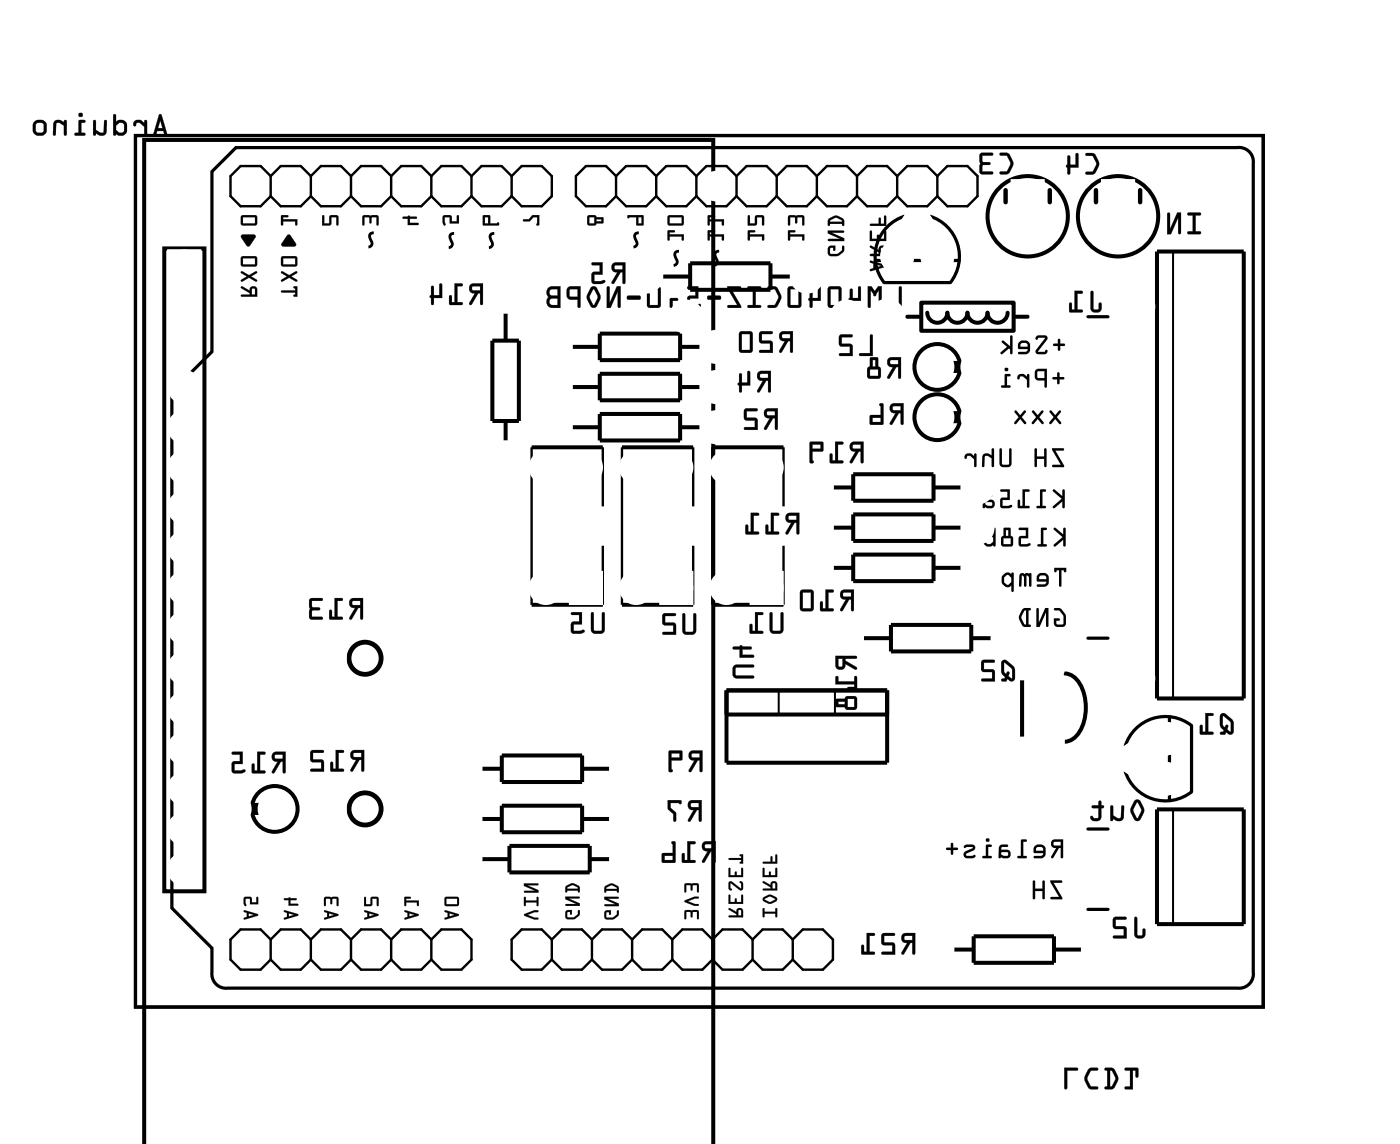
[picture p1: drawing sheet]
<svg xmlns="http://www.w3.org/2000/svg" width="89mm" height="72mm" viewBox="0 0 89 72" stroke-linecap="round" stroke-linejoin="round" font-family="sans-serif">
<g fill="none" stroke="#000" stroke-width=".2">
<path d="M8.6 8.6h71.3v55.1h-71.3zM13.4 10.8l1.5-1.5h63.4a.9 .9 0 0 1 1 1v51.2a.9 .9 0 0 1-1 1h-63.9a.9 .9 0 0 1-1-1v-1.6l-2.5-2.5v-32.6l2.5-2.6zM55.4 16.5h.4M57.7 16.5h.6M58.8 13.7a2.67 2.67 0 0 1 1.3 4.2h-4.2a2.67 2.67 0 0 1 1.3-4.2M60.3 16.5h.4M68.8 20h1.3M68.8 40.3h1.3M68.8 52.4h1.3M68.8 57.5h1.3M71.2 47.2a2.67 2.67 0 0 1 4.2-1.3v4.2a2.67 2.67 0 0 1-4.2-1.4M74 45.3v.4"/>
<path d="M74 47.7v.5M74 50.2v.4"/>
</g>
<path d="M8.6 8.6h71.3v55.1h-71.3z" fill="none" stroke="#000" stroke-width=".06"/>
<g fill="none" stroke="#000" stroke-width=".25">
<path d="M10.4 15.7h2.5v40.6h-2.5zM32 19.7v1.8M41.8 17.5h1.9M43.7 16.6h5v1.7h-5zM48.7 17.5h1.4M58.3 19.1h5.8v1.8h-5.8zM58.6 19.8a.64 .64 0 0 0 .7 .6 .64 .64 0 0 0 .6-.6 .64 .64 0 0 0 .7 .6 .64 .64 0 0 0 .6-.6 .64 .64 0 0 0 .6 .6 .64 .64 0 0 0 .7-.6 .64 .64 0 0 0 .6 .6 .64 .64 0 0 0 .6-.6M73.2 15.9h5.5v28.3h-5.5zM31.1 21.5h1.7v5.1h-1.7zM32 26.6v1.4M36.1 24.5h1.8M36.1 21.9h1.8"/>
<path d="M36.1 27h1.8M37.9 23.6h5.1v1.7h-5.1zM37.9 21.1h5.1v1.7h-5.1zM37.9 26.2h5.1v1.6h-5.1zM43 24.5h1.4M43 21.9h1.4M43 27h1.4M52.6 30.8h1.4M52.6 33.4h1.4M52.6 35.9h1.4M54 30h5v1.7h-5zM54 32.5h5v1.7h-5z"/>
<path d="M54 35.1h5v1.6h-5zM56.4 39.5h5v1.7h-5zM57.4 20h.7M59 30.8h1.9M59 33.4h1.9M59 35.9h1.9M60.3 22.9h.5v.6h-.5zM60.3 26.1h.5v.5h-.5zM64.2 20h.8M15.9 50.9h.5v.5h-.5zM30.4 48.6h1.3M30.4 51.8h1.3"/>
<path d="M30.4 54.3h1.8M31.7 47.8h5.1v1.6h-5.1zM31.7 50.9h5.1v1.7h-5.1zM32.2 53.5h5.1v1.7h-5.1zM36.8 48.6h1.8M36.8 51.8h1.8M37.3 54.3h1.3M45.9 43.6h10.2v4.6h-10.2zM45.9 45.2h10.2M54.5 40.3h1.9M61.4 40.3h1.4M61.6 59.2h5.1v1.7h-5.1z"/>
<path d="M64.6 43v3.6M67.4 42.6a1.92 1.92 0 0 1 1.3 2.1 2.34 2.34 0 0 1-1 2.1l-.4 .1M73.2 51.2h5.5v7.2h-5.5zM9.1 72.4v-63.6h36v63.6M60.2 60h1.4M66.7 60h1.8"/>
<circle cx="65" cy="13.7" r="2.54"/>
<circle cx="70.7" cy="13.7" r="2.54"/>
<circle cx="59.3" cy="23.2" r="1.45"/>
<circle cx="59.3" cy="26.4" r="1.45"/>
<circle cx="17.4" cy="51.1" r="1.45"/>
</g>
<path d="M74.2 15.9v28.3M49.3 43.6v1.6M52.8 43.6v1.6M74.2 51.2v7.2" fill="none" stroke="#000" stroke-width=".13"/>
<path d="M63.6 12v.8M66.4 12v.8M69.3 12v.8M72.1 12v.8" fill="none" stroke="#000" stroke-width=".28"/>
<g fill="#000">
<path d="M15.3 14.8h.7l.2 .1-.5 .7-.4-.6zM17.8 13.6h.4v.1h-.3v.2h.9v.3h-.1v-.2h-.8v.2l-.1 .1zM18.2 14.9h.2l.3 .5v.2l-.9-.1v-.1zM20.4 13.6h.1v.5h.3l.1-.5h.4l.1 .1v.5h-.1v-.5h-.3l-.1 .5-.5 .1zM23 13.6h.9v.1v.5h-.1v-.5l-.3 .1-.1 .3-.1-.3-.3-.1v.5v.1zM25.5 13.7l.4-.1 .4 .1v.1h-.4v.3h.5l.1 .1h-.7v-.4h-.3zM28 13.6h.5l.1 .4h.3v-.4h.1v.5h-.6v-.4h-.3l.1 .5a.11 .11 0 0 1-.2 0 .11 .11 0 0 1 0-.2zM33.1 13.9h.3l.3-.3h.4v.6h-.2l.1-.5h-.3l-.2 .3h-.4zM60.3 22.9h.5v.6h-.5zM60.3 26.1h.5v.5h-.5zM15.9 50.9h.5v.5h-.5z"/>
<path d="M10.1 7.3l-.4 1.2 .1 .1 .1-.3h.4l.1 .2 .1 .1 .1-.1-.4-1.2zM10.1 7.6l.2 .5h-.3zM8.5 7.7l-.1 .1a.11 .11 0 0 0 .1 .2 .11 .11 0 0 0 .1-.2h.2l.3 .2v.5h.2v-.9h-.1l-.1 .2-.2-.2zM7.2 7.2v1.3l.1 .1v-.1l.2 .1h.3l.2-.2v-.6l-.3-.2-.4 .1v-.4zM7.4 7.9l.1-.1h.3v.5l-.3 .1-.1-.2zM5.9 7.6v.9h.1l.1-.1a.38 .38 0 0 0 .3 .2 .38 .38 0 0 0 .3-.3v-.7h-.1v.7l-.1 .1-.4-.2v-.6zM5 7.6v.8h-.2l-.1 .1 .6 .1 .1-.2h-.3v-.6h.2l.1-.2zM5 7.3a.14 .14 0 0 0 .2 0 .14 .14 0 0 0-.2 0zM3.5 7.7l-.1 .1v.7h.1v-.7h.1l.4 .1 .1 .6h.1v-.9h-.1l-.1 .1-.3-.1zM2 8.1a.5 .5 0 0 0 1 0 .5 .5 0 0 0-1 0zM2.3 7.8h.3l.2 .1v.4l-.1 .1h-.3l-.1-.1z"/>
<path d="M10.1 7.2l-.4 1.3 .1 .1 .1-.3h.4l.1 .2 .1 .1 .1-.1-.4-1.2zM10.1 7.3h.1l.4 1.2-.1 .1-.1-.1-.1-.2h-.4l-.1 .3-.1-.1zM10.1 7.6l.2 .5h-.3zM10.1 7.6l-.1 .5h.3zM8.5 7.7l-.1 .1a.11 .11 0 0 0 .1 .2 .11 .11 0 0 0 .1-.2h.2l.3 .2v.5a.1 .1 0 0 0 .1 .1 .1 .1 0 0 0 .1-.1v-.8a.1 .1 0 0 0-.1-.1 .1 .1 0 0 0-.1 .1v.1l-.2-.2zM8.5 7.7l.4-.1 .2 .2 .1-.2h.1v.9h-.2v-.5l-.3-.2h-.1l-.2 .2zM7.2 7.2v1.3a.1 .1 0 0 0 .1 .1 .1 .1 0 0 0 0-.1l.3 .1 .3-.1 .1-.2v-.5l-.3-.2-.4 .1v-.4zM7.2 7.2l.1 .1v.4l.4-.1 .3 .2v.6l-.2 .1-.3 .1-.2-.2v.2l-.1-.1zM7.4 7.9l.1-.1h.3v.5l-.3 .1-.1-.2zM7.4 7.9v.4l.2 .1 .2-.1v-.5h-.3zM5.9 7.6v.9a.1 .1 0 0 0 .1 .1 .11 .11 0 0 0 .1-.2 .39 .39 0 0 0 .6-.1l.1-.6a.09 .09 0 0 0-.1-.1 .09 .09 0 0 0-.1 .1v.6l-.2 .1-.3-.2v-.6zM5.9 7.6h.2v.6l.4 .2 .1-.1v-.7h.1v.7a.32 .32 0 0 1-.5 .2l-.1-.1-.1 .2-.1-.1zM5 7.6v.8h-.2a.1 .1 0 0 0-.1 .1 .1 .1 0 0 0 .1 .1h.5a.1 .1 0 0 0 .1-.1 .1 .1 0 0 0-.1-.1h-.2v-.6h.2a.1 .1 0 0 0 .1-.1 .1 .1 0 0 0-.1-.1zM5 7.6h.4l-.1 .1-.2 .1v.6h.3l-.1 .2-.6-.1 .1-.1h.2zM5 7.3a.15 .15 0 0 0 .2 0 .15 .15 0 0 0-.2 0zM5 7.3a.13 .13 0 0 1 .2 0 .13 .13 0 0 1-.2 0zM3.4 7.7l-.1 .8a.09 .09 0 0 0 .1 .1 .09 .09 0 0 0 .1-.1v-.7h.3l.2 .1v.6a.1 .1 0 0 0 .1 .1 .1 .1 0 0 0 .1-.1v-.8a.1 .1 0 0 0-.1-.1 .1 .1 0 0 0-.1 .1l-.3-.1zM3.5 7.7l.2-.1 .4 .1v-.1h.1v.9h-.1v-.6l-.3-.1h-.2l-.1 .7h-.1v-.7zM2 8.1a.51 .51 0 0 0 1 0 .51 .51 0 0 0-1 0zM2 8.1a.5 .5 0 0 1 1 0 .5 .5 0 0 1-1 0zM2.3 7.8h.3h.1l.1 .5-.1 .1-.4-.1zM2.3 7.8v.5l.1 .1h.3l.1-.1v-.4l-.1-.1z"/>
<path d="M15.3 18.1v.1l.5 .3v.1h-.5v.2h1v-.5a.24 .24 0 0 0-.3-.2 .24 .24 0 0 0-.2 .3zM15.9 18.3h.2v.3h-.2zM15.3 17.2v.1l.3 .2-.3 .2v.1l.4-.2 .5 .2h.1l-.4-.3 .3-.2v-.1l-.5 .2zM15.3 16.2l-.1 .5 .1 .1 .8 .1 .2-.1v-.5l-.1-.1zM15.4 16.3h.7v.4h-.7z"/>
<path d="M15.2 18.1l.1 .1 .5 .3v.1h-.5v.2h1v-.5a.24 .24 0 0 0-.3-.2 .24 .24 0 0 0-.2 .3zM15.3 18.1l.5 .3a.23 .23 0 0 1 .2-.3 .23 .23 0 0 1 .3 .2v.5h-1v-.2h.5v-.1l-.5-.3zM16 18.3h.1v.3h-.2zM15.9 18.2v.4h.2v-.3zM15.2 17.2l.1 .1 .3 .2-.3 .2v.1l.4-.2 .5 .2h.1l-.4-.3 .3-.2v-.2l-.5 .3zM15.3 17.2l.4 .2 .5-.2v.1l-.3 .2 .4 .3h-.1l-.5-.3-.4 .3v-.1l.3-.2-.3-.2zM15.3 16.2l-.1 .5 .1 .1 .8 .1 .2-.1v-.5l-.1-.1zM15.3 16.2h.9l.1 .1-.1 .5h-.1h-.8l-.1-.1zM15.4 16.3h.7v.4h-.7zM15.4 16.3v.4h.7v-.4z"/>
<path d="M15.3 13.6l-.1 .5 .1 .1 .8 .1 .2-.1v-.5l-.1-.1zM15.4 13.7h.7v.4h-.7z"/>
<path d="M15.3 13.6l-.1 .5 .1 .2h.8l.2-.1v-.5l-.1-.1zM15.3 13.6h.9l.1 .1-.1 .5-.1 .1-.8-.1-.1-.1zM15.4 13.7h.7v.4h-.7zM15.4 13.7v.4h.7v-.4z"/>
<path d="M15.3 14.8v.2l.4 .6 .5-.7-.2-.1zM15.3 14.9l.7-.1 .2 .1-.5 .7z"/>
<path d="M17.8 13.6v.7l.1-.1v-.2h.8v.2h.1v-.3h-.9v-.2h.3v-.1zM17.8 13.6h.4v.1h-.3v.2h.9v.3h-.1v-.2h-.8v.2h-.1z"/>
<path d="M18.2 14.9l-.4 .5v.2h.9v-.2l-.3-.5zM18.2 14.9h.2l.3 .5v.2l-.9-.1v-.1z"/>
<path d="M17.8 18.4v.1h.9l-.1 .2 .2 .1v-.7h-.2l.1 .3zM17.8 17.2v.1l.4 .2-.4 .2v.1l.5-.2 .4 .2h.1l-.4-.3 .4-.2v-.1l-.5 .2zM17.8 16.2v.5l.1 .1 .8 .1 .1-.1v-.5l-.1-.1zM17.9 16.3h.8v.4h-.8z"/>
<path d="M17.8 18.4v.1h.9l-.1 .2 .2 .1v-.7h-.2l.1 .3zM17.8 18.4h.9v-.2l-.1-.1h.2v.7l-.2-.1 .1-.1v-.1h-.9zM17.8 17.2v.1l.4 .2-.4 .2v.1l.5-.2 .4 .2h.1l-.4-.3 .4-.2v-.2l-.5 .3zM17.8 17.2l.5 .2 .5-.2v.1l-.4 .2 .4 .3h-.1l-.4-.3-.5 .3v-.1l.4-.2-.4-.2zM17.8 16.2v.5l.1 .1 .8 .1 .1-.1v-.5l-.1-.1zM17.8 16.2h.9l.1 .1v.5h-.1h-.8l-.1-.1zM17.9 16.3h.8v.4h-.8zM17.9 16.3v.4h.8v-.4z"/>
<path d="M20.4 13.6v.7l.5-.1 .1-.5h.3v.5h.1v-.5l-.1-.1h-.4l-.1 .5h-.3v-.5zM20.4 13.6h.1v.5h.3l.1-.5h.4l.1 .1v.5h-.1v-.5h-.3l-.1 .5-.5 .1z"/>
<path d="M22.9 13.6l.1 .7 .1-.1-.1-.5 .3 .1 .1 .3 .1-.3 .3-.1v.5h.1l.1-.5-.1-.1zM23 13.6h.9v.1v.5h-.1v-.5h-.3l-.1 .4-.1-.4h-.3v.5z"/>
<path d="M25.5 13.7v.1h.3v.4h.7l-.1-.1h-.5v-.3h.4v-.1h-.4v-.1zM25.5 13.7l.4-.1 .4 .1v.1h-.4v.3h.5l.1 .1h-.7v-.4h-.3z"/>
<path d="M28 13.6v.5l.1 .2 .1-.1-.1-.5h.3v.4h.6v-.5h-.1v.4h-.3l-.1-.4zM28 13.6h.5l.1 .4h.3v-.4h.1v.5h-.6l.1-.4h-.4l.1 .5a.11 .11 0 0 1-.2 0 .11 .11 0 0 1 0-.2z"/>
<path d="M29.8 18a.32 .32 0 0 0-.1 .4 .32 .32 0 0 0 .3 .1l-.3 .7 .1 .1 .4-.8h.2v.7l.1 .1v-1.4zM29.9 18.1h.5v.3h-.5zM28.8 17.9v1.2h-.2v-.4h-.1l-.1 .5 .8 .1v-.2h-.3v-1h.3l.1-.1zM27.3 18.1v.6h-.1l.2 .6v-.1v-.4h.6v-.8l-.1-.1-.1 .1v.7h-.4v-.6z"/>
<path d="M29.7 18a.32 .32 0 0 0 0 .4 .32 .32 0 0 0 .3 .1l-.3 .6a.1 .1 0 0 0 0 .2 .1 .1 0 0 0 .1-.1l.4-.7h.2v.7a.1 .1 0 0 0 .1 .1 .1 .1 0 0 0 .1-.1v-1.3h-.7zM29.8 18l.7-.1v1.4l-.1-.1v-.7h-.2l-.4 .7h-.1l.4-.7a.31 .31 0 0 1-.4-.1 .31 .31 0 0 1 .1-.4zM29.9 18.1h.5v.3l-.5-.1zM29.9 18.1v.3h.5v-.3zM28.7 17.9l.1 1.2h-.2v-.4a.1 .1 0 0 0-.1 0 .1 .1 0 0 0-.1 0v.6h.8a.1 .1 0 0 0 .1-.1 .1 .1 0 0 0-.1-.1h-.3v-1h.3a.1 .1 0 0 0 .1-.1 .1 .1 0 0 0-.1-.1zM28.8 17.9l.5 .1-.1 .1h-.3v1h.3v.2l-.8-.1 .1-.5h.1v.4h.2zM27.3 18.1v.6a.09 .09 0 0 0-.1 0 .09 .09 0 0 0 .1 .1v.4a.1 .1 0 0 0 .1 .1 .1 .1 0 0 0 0-.1v-.4h.6v-.8a.1 .1 0 0 0-.1-.1 .1 .1 0 0 0-.1 .1v.7h-.4v-.6zM27.3 18.1h.1v.6h.4v-.7l.1-.1 .1 .1v.8h-.6v.4v.1l-.2-.6h.1z"/>
<path d="M30.6 13.6v.7l1-.1-.1-.1h-.5v-.5zM30.7 13.7h.2v.4h-.2z"/>
<path d="M30.5 13.6l.1 .7 1-.1-.1-.1h-.1h-.4v-.5zM30.6 13.6h.4v.5h.5l.1 .1h-1zM30.7 13.7h.2v.4h-.2zM30.7 13.7v.4h.2v-.4z"/>
<path d="M33.1 13.9v.1h.4l.2-.3h.3l-.1 .5h.2v-.6h-.4l-.3 .3zM33.1 13.9h.4l.2-.3h.4v.6h-.2l.1-.5h-.3l-.2 .3h-.4z"/>
<path d="M37.2 13.6l-.1 .5 .1 .1 .4 .1 .1-.2h.5l-.1-.4h-.4l-.1-.1zM37.3 13.7h.3v.4h-.3zM37.7 13.9h.3v.1h-.3z"/>
<path d="M37.2 13.6l-.1 .5 .1 .2h.4l.1-.2h.5l-.1-.4h-.4l-.1-.1zM37.2 13.6h.4l.1 .1h.4l.1 .4h-.5l-.1 .2-.4-.1-.1-.1zM37.3 13.7h.3v.4h-.3zM37.3 13.7v.4h.3v-.4zM37.7 13.9h.3v.1h-.3zM37.7 13.9v.1h.3v-.1z"/>
<path d="M38.8 16.7a.32 .32 0 0 0-.1 .3 .32 .32 0 0 0 .3 .2l-.3 .7h.1l.5-.7h.1v.7h.1l.1-1.3zM38.9 16.8h.5v.2h-.5zM37.4 16.6l.1 .2h.4v.4h-.4l-.1 .6 .2 .2h.4a.15 .15 0 0 0 .2-.1 .15 .15 0 0 0 0-.2l-.6 .1v-.4h.5v-.8z"/>
<path d="M38.8 16.7a.32 .32 0 0 0-.1 .3 .32 .32 0 0 0 .3 .2l-.3 .6a.1 .1 0 0 0 0 .1 .1 .1 0 0 0 .2 0l.4-.7h.1v.7a.1 .1 0 0 0 .1 .1 .1 .1 0 0 0 .1-.1v-1.3h-.7zM38.8 16.7l.8-.1-.1 1.3h-.1v-.7h-.2l-.4 .7h-.1l.4-.7a.31 .31 0 0 1-.4-.1 .31 .31 0 0 1 .1-.4zM38.9 16.8h.5v.2h-.5zM38.9 16.8v.2h.5v-.2zM37.4 16.6l.1 .2h.4v.4h-.4l-.1 .6 .2 .2 .6-.1a.1 .1 0 0 0 .1-.1 .1 .1 0 0 0-.1-.1l-.6 .1v-.4h.5v-.8zM37.4 16.6h.7v.8l-.5-.1v.5l.6-.1 .1 .1-.1 .1h-.6l-.2-.1 .1-.6h.4v-.4h-.4z"/>
<path d="M39.7 13.6v.2l.5-.1 .1 .6 .4-.1v-.6zM40.4 13.7h.2v.4h-.2z"/>
<path d="M39.7 13.6v.2l.5-.1 .1 .6 .4-.1v-.6zM39.7 13.6h1v.6h-.4l-.1-.5-.5 .1zM40.4 13.7h.2v.4h-.2zM40.4 13.7v.4h.2v-.4z"/>
<path d="M42.2 14.6l.1 .6 .1-.2h.7v.2h.1l.1-.4h-.9v-.1h.2l.1-.1zM42.3 13.6l-.1 .5 .1 .1 .8 .1 .1-.1 .1-.5-.1-.1zM42.4 13.7h.7v.4h-.7z"/>
<path d="M42.2 14.6l.1 .6h.1v-.2h.7v.2h.2v-.4h-.9v-.1h.3v-.1zM42.2 14.6h.5l-.1 .1h-.3v.1h1l-.1 .4h-.1v-.3h-.8v.3zM42.3 13.6l-.1 .5 .1 .2h.8l.1-.1 .1-.5-.1-.1zM42.3 13.6h.9v.1v.5l-.1 .1-.8-.1-.1-.1zM42.4 13.7h.7v.4h-.7zM42.3 13.7v.4h.8v-.4z"/>
<path d="M44.8 14.6v.6h.1v-.2h.8v.2h.1v-.4h-.9v-.1h.3v-.1zM44.8 13.6v.7l.1-.1v-.2h.8v.2h.1v-.3h-.9v-.2h.3v-.1z"/>
<path d="M44.8 14.6v.6h.1v-.2h.8v.2h.1v-.4h-.9v-.1h.3v-.1zM44.8 14.6h.4v.1h-.3v.1h.9v.4h-.1v-.3h-.8v.3h-.1zM44.8 13.6v.7l.1-.1v-.2h.8v.2h.1v-.3h-.9v-.2h.3v-.1zM44.8 13.6h.4v.1h-.3v.2h.9v.3h-.1v-.2h-.8v.2h-.1z"/>
<path d="M47.3 14.6v.6h.1v-.2h.8v.2h.1v-.4h-.9v-.1h.3l.1-.1zM47.3 13.6v.7l.5-.1 .1-.5h.3v.5h.1v-.5l-.1-.1h-.4l-.1 .5h-.3v-.5z"/>
<path d="M47.3 14.6v.6h.1v-.2h.8v.2h.1v-.4h-.9v-.1h.3l.1-.1zM47.3 14.6h.5l-.1 .1h-.3v.1h.9v.4h-.1v-.3h-.8v.3h-.1zM47.3 13.6v.7l.5-.1 .1-.5h.3v.5h.1v-.5l-.1-.1h-.4l-.1 .5h-.3v-.5zM47.3 13.6h.1v.5h.4v-.5h.4l.1 .1v.5h-.1v-.5h-.3l-.1 .5-.5 .1z"/>
<path d="M49.9 14.6v.6h.1v-.2h.7v.2h.2v-.4h-.9v-.1h.3v-.1zM49.9 13.6v.7l.1-.1v-.5l.3 .1 .1 .3v-.3l.3-.1v.5h.2v-.5l-.1-.1z"/>
<path d="M49.9 14.6v.6h.1v-.2h.7v.2h.2v-.4h-.9v-.1h.3v-.1zM49.9 14.6h.4v.1h-.3v.1h.9v.4h-.2v-.3h-.7v.3h-.1zM49.9 13.6v.7l.1-.1v-.5l.3 .1 .1 .3v-.3l.3-.1v.5h.2v-.5l-.1-.1zM49.9 13.6h.9l.1 .1v.5h-.2v-.5h-.3v.4l-.1-.3-.3-.1v.5h-.1z"/>
<path d="M52.4 15.6v.4l.1 .2a.65 .65 0 0 0 .9-.6h-.1v.2l-.3 .2-.4 .1-.1-.4h.2v.1l.1 .1v-.4zM52.4 14.6v.2l.8 .3h-.8v.1h1v-.1l-.8-.4h.7l.1-.1zM52.4 13.8v.4v.1l.1-.1h.8l.1 .1v-.4a.6 .6 0 0 0-.9-.1zM52.5 13.9l.4-.1 .3 .1 .1 .1h-.8z"/>
<path d="M52.4 15.6v.4l.1 .2h.5l.4-.3v-.3l-.1-.1-.1 .3-.2 .2h-.5v-.3h.2v.1l.1 .1v-.4zM52.4 15.6l.4-.1v.4l-.1-.2h-.2v.3l.4 .1 .4-.3v-.2v-.1v.4a.68 .68 0 0 1-.9 .2zM52.4 14.6v.2l.8 .3h-.8v.1h1v-.1l-.8-.4h.7l.1-.1zM52.4 14.6h.9v.1h-.7l.8 .4v.1h-1v-.1h.8l-.8-.3zM52.4 13.8v.2v.3l.1-.1h.8v.1l.1-.1v-.3l-.4-.2-.2-.1zM52.4 13.8l.3-.1h.3l.4 .2v.3l-.1 .1v-.2h-.8l-.1 .2zM52.5 13.9l.4-.1 .3 .1 .1 .1h-.8zM52.5 13.9v.1h.8l-.1-.1-.3-.1z"/>
<path d="M55 16.5v.1l.2 .1v.3h-.2l.1 .1 .9-.3v-.1zM55.4 16.7l.3 .1-.3 .1zM55 15.5v.2l.6 .3v.1h-.5v.1h.9v-.5a.24 .24 0 0 0-.2-.2 .24 .24 0 0 0-.2 .3zM55.7 15.7h.2v.4h-.2zM55 14.6v.6h1v-.6h-.1v.5h-.3l-.1-.3v.3h-.4v-.5zM55 14.2l.1 .1h.9v-.6h-.1v.4h-.2l-.1-.3v.3z"/>
<path d="M55 16.5v.1l.2 .1v.3h-.2l.1 .1 1-.3-.1-.1zM55 16.5l1 .3-.9 .3-.1-.1h.2v-.3l-.1-.1zM55.4 16.7l.3 .1-.3 .1zM55.4 16.7v.2l.4-.1zM55 15.5v.2l.6 .3v.1h-.5v.1h1v-.5a.24 .24 0 0 0-.3-.2 .24 .24 0 0 0-.2 .3zM55 15.6l.6 .2a.23 .23 0 0 1 .2-.3 .23 .23 0 0 1 .2 .2v.5h-.9v-.1h.5v-.1l-.6-.3zM55.7 15.7h.2v.4h-.2zM55.7 15.7v.4h.2v-.4zM55 14.6v.6h1.1l-.1-.6h-.1v.5h-.3l-.1-.3v.3h-.4v-.5zM55 14.6h.1v.5h.4v-.3l.1 .3h.3v-.5h.1v.6h-1zM55 14.2l.1 .1h1l-.1-.6h-.1v.4h-.2l-.1-.4v.1v.3zM55 14.2h.6v-.4l.1 .4h.2v-.5h.1v.6h-.9z"/>
<path d="M56.9 18.1v1.2h-.7v.2h.8v-1.3zM54.9 18.1v1.4l.2-.1v-1.1l.1 .3a.1 .1 0 0 0 .1 .1 .1 .1 0 0 0 .1-.1l.2-.3v1.1l.1 .1 .1-1.4h-.3l-.2 .3-.2-.3zM53.8 18.3v.5l-.1 .1 .1 .6 .1-.1v-.4h.5v-.8v-.1l-.1 .1v.6h-.4v-.5zM52.4 18.2v1.2l.1 .1 .6-.1 .1-.1v-1.1l-.2-.1zM52.5 18.3h.5v1h-.5zM51.2 18.3v.5l-.1 .1 .2 .6 .1-.1v-.4h.5v-.8v-.1l-.2 .1v.6h-.3v-.5zM49.9 18.2l-.1 1.2 .2 .1 .6-.1 .1-.1v-1.1l-.2-.1zM50 18.3h.5v1h-.5zM48.6 18.1v.2h.4l.2 .5-.2 .5h-.4l-.1 .1 .1 .1a.6 .6 0 0 0 .8-.6v-.3l-.2-.4-.2-.1zM47.3 18.1v.2h.3v1h-.3v.1l.8 .1v-.2h-.3v-1h.3v-.1zM46 18.1l.6 1.2h-.5l-.1 .1 .9 .1-.7-1.2h.6l.1-.1zM44.8 18.7l-.1 .2h.1h.7h.1l-.1-.2zM43.5 18.1v.2h.5v.4h-.5v.7l.1 .1h.4a.16 .16 0 0 0 .3-.1 .15 .15 0 0 0-.1-.2l-.6 .1v-.4h.6v-.8zM42.4 18.9v.5l.1 .1v-.1v-.4h.3l.1-.1-.1-.1zM41 18.2l-.1 1.2 .2 .1 .6-.1 .1-.1v-1.1l-.2-.1zM41.1 18.3h.5v1h-.5zM39.7 18.7v.2h.7h.1l-.1-.2zM38.4 18.1v1.4h.2l.5-1.1v1l.1 .1 .1-1.4h-.3l-.4 1.1v-1zM37.4 18.2l-.3 .6 .2 .5a.25 .25 0 0 0 .5 0l.2-.6-.3-.5-.2-.1zM37.5 18.3l.3 .5-.3 .5-.2-.5zM35.9 18.2l-.1 .2 .1 .4 .1 .1h.5v.5l.2 .1v-1.4zM36 18.3h.5v.5l-.5-.1zM34.7 18.2l-.1 .3 .1 .3-.1 .3a.36 .36 0 0 0 .3 .4h.5v-1.4h-.5zM34.8 18.9h.5v.4l-.5-.1zM34.8 18.3h.5v.4l-.5-.1z"/>
<path d="M56.9 18.1v1.2h-.6a.1 .1 0 0 0-.1 .1 .1 .1 0 0 0 .1 .1h.7v-1.3zM56.9 18.1l.1 .1v1.3l-.8-.1v-.1h.7zM54.9 18.1v1.3a.1 .1 0 0 0 .1 .1 .1 .1 0 0 0 .1-.1v-1.1l.1 .3a.1 .1 0 0 0 .1 .1 .1 .1 0 0 0 .1-.1l.2-.2v1a.1 .1 0 0 0 .1 .1 .1 .1 0 0 0 .1-.1v-1.3h-.3l-.2 .3-.2-.3zM54.9 18.1h.2l.2 .3 .2-.3h.3l-.1 1.3h-.1v-1.1l-.3 .4-.2-.4v1.1h-.1h-.1zM53.8 18.3v.5a.09 .09 0 0 0-.1 .1 .09 .09 0 0 0 .1 .1l-.1 .4a.1 .1 0 0 0 .1 .1 .1 .1 0 0 0 .1-.1v-.4h.6v-.8a.1 .1 0 0 0-.1-.1 .1 .1 0 0 0-.1 .1v.6h-.4v-.5zM53.8 18.3h.1v.5h.4v-.6l.1-.1v.1v.8h-.5v.4l-.1 .1-.1-.6 .1-.1zM52.4 18.1v1.3l.1 .1h.6l.1-.2v-1.1l-.2-.1zM52.4 18.2l.6-.1 .2 .1v1.1l-.1 .1-.6 .1-.1-.2zM52.5 18.3h.5v1h-.5zM52.5 18.3v1h.6v-1zM51.2 18.3v.5a.09 .09 0 0 0-.1 .1 .09 .09 0 0 0 .1 .1v.4a.1 .1 0 0 0 .1 .1 .1 .1 0 0 0 .1-.1v-.4h.5v-.8a.1 .1 0 0 0-.1-.1 .1 .1 0 0 0-.1 .1v.6h-.3v-.5zM51.2 18.3h.2v.5h.3v-.6l.2-.1v.1v.8h-.5v.4l-.1 .1-.2-.6 .1-.1zM49.9 18.1l-.1 1.3 .2 .1h.6l.1-.2v-1.1l-.2-.1zM49.9 18.2l.6-.1 .2 .1v1.1l-.1 .1-.6 .1-.2-.2zM50 18.3h.5v1h-.5zM50 18.3v1h.5v-1zM48.6 18.1v.2h.4l.2 .5-.2 .5h-.4a.1 .1 0 0 0-.1 .1 .1 .1 0 0 0 .1 .1l.6-.1 .2-.6-.3-.7zM48.6 18.1h.5l.3 .5a.83 .83 0 0 1-.4 .8l-.4 .1v-.1v-.1h.4l.2-.4v-.2l-.2-.4h-.4zM47.3 18.1v.2h.3v1h-.2a.1 .1 0 0 0-.1 .1 .1 .1 0 0 0 .1 .1h.7a.1 .1 0 0 0 .1-.1 .1 .1 0 0 0-.1-.1h-.3v-1h.3a.1 .1 0 0 0 .1-.1 .1 .1 0 0 0-.1-.1zM47.3 18.1l.8 .1v.1h-.3v1h.3v.1h-.8v-.1h.3v-1h-.3zM46 18.1l.6 1.2h-.5a.1 .1 0 0 0-.1 .1 .1 .1 0 0 0 .1 .1h.8l-.7-1.2h.6a.1 .1 0 0 0 .1-.1 .1 .1 0 0 0-.1-.1zM46 18.1l.9 .1-.1 .1h-.6l.7 1.2-.9-.1 .1-.1h.5zM44.8 18.7l-.1 .2 .1 .1h.7l.1-.1-.1-.2zM44.8 18.7h.7l.1 .2h-.1h-.7zM43.5 18.1v.2h.5v.4h-.5v.7l.1 .1 .7-.1a.1 .1 0 0 0 0-.1 .1 .1 0 0 0-.1-.1l-.6 .1v-.4h.6v-.8zM43.5 18.1h.7v.8h-.6v.4l.6-.1 .1 .1v.1l-.7 .1-.1-.2v-.5l.5-.1v-.4h-.5zM42.4 18.9v.5a.1 .1 0 0 0 .1 .1 .1 .1 0 0 0 .1-.1l-.1-.4h.3a.1 .1 0 0 0 .1-.1 .1 .1 0 0 0-.1-.1zM42.4 18.9l.4-.1 .1 .1-.1 .1h-.3v.4v.1l-.1-.1zM41 18.1l-.1 1.3 .2 .1h.6l.1-.2v-1.1l-.2-.1zM41 18.2l.6-.1 .2 .1v1.1l-.1 .1-.6 .1-.2-.2zM41.1 18.3h.5v1h-.5zM41.1 18.3v1h.5v-1zM39.7 18.7v.2v.1h.7l.1-.1-.1-.2zM39.7 18.7h.7l.1 .2h-.1h-.7zM38.4 18.1v1.4h.2l.5-1.1v1a.1 .1 0 0 0 .1 .1 .1 .1 0 0 0 .1-.1v-1.3h-.3l-.4 1.1v-1zM38.4 18.1l.1 .1v1l.5-1.1h.3l-.1 1.3h-.1v-1l-.5 1.1h-.2zM37.4 18.2l-.3 .6 .2 .5a.25 .25 0 0 0 .5 0l.2-.4v-.2l-.3-.5-.2-.1zM37.4 18.2a.23 .23 0 0 1 .4 0l.2 .6-.2 .5a.25 .25 0 0 1-.5 0l-.2-.5zM37.5 18.3l.3 .5-.3 .5-.2-.5zM37.5 18.3l-.2 .5 .2 .5 .3-.5-.2-.5zM35.9 18.2l-.1 .2 .1 .4 .1 .1h.5v.5a.1 .1 0 0 0 .1 .1 .1 .1 0 0 0 .1-.1v-1.3h-.6zM35.9 18.2l.8-.1v1.3h-.2v-.5h-.5l-.1-.1zM36.1 18.3h.4v.5l-.4-.1zM36 18.3v.4l.5 .1v-.5zM34.7 18.2l-.1 .3 .1 .3-.1 .3a.37 .37 0 0 0 .3 .4h.6v-1.4h-.6zM34.7 18.2l.2-.1h.5v1.4h-.5a.39 .39 0 0 1-.3-.3 .39 .39 0 0 1 .1-.4l-.1-.3zM34.8 18.9h.5v.4l-.5-.1zM34.8 18.9v.3l.5 .1v-.4zM34.8 18.3h.5v.4l-.5-.1zM34.8 18.3v.3l.5 .1v-.4z"/>
<path d="M63.2 9.7l.1 .1h.4l.2 .5-.2 .5-.4 .1-.1 .1h.1a.6 .6 0 0 0 .8-.6l-.1-.2-.2-.5h-.2zM62 9.7v1.2l.1 .1h.7v-.1l-.7-.1 .1-.3 .4-.1v-.1l-.4-.1-.1-.4h.6l.1-.1z"/>
<path d="M63.2 9.7l.1 .1 .4 .1 .2 .4-.2 .5h-.4a.1 .1 0 0 0-.1 .1 .1 .1 0 0 0 .1 .1l.5-.1 .3-.6-.3-.6zM63.3 9.7h.5l.2 .5a.83 .83 0 0 1-.3 .8h-.4l-.1-.1h.1l.4-.1 .2-.4v-.2l-.2-.4h-.4zM62 9.7v1.2l.1 .1h.6a.1 .1 0 0 0 .1-.1 .1 .1 0 0 0-.1-.1h-.6l.1-.3 .4-.1a.1 .1 0 0 0 .1-.1 .1 .1 0 0 0-.1-.1h-.4l-.1-.4h.6a.1 .1 0 0 0 .1-.1 .1 .1 0 0 0-.1-.1zM62 9.7h.8l-.1 .1h-.6v.4l.5 .1v.1h-.5v.5h.7v.1h-.7l-.1-.1z"/>
<path d="M68.7 9.7v.1l.4 .1 .2 .5-.2 .4-.4 .1v.1a.6 .6 0 0 0 .8-.6v-.2l-.2-.4-.2-.1zM67.5 9.8v.6l-.1 .1 .2 .5h.1v-.4h.5v-.8v-.1h-.2v.7h-.3v-.5z"/>
<path d="M68.7 9.7v.2h.4l.2 .5-.2 .4-.4 .1a.1 .1 0 0 0-.1 0 .1 .1 0 0 0 .1 .1h.6l.2-.6-.3-.7zM68.7 9.7h.5l.3 .5a.83 .83 0 0 1-.4 .8h-.4v-.1h.4l.2-.4v-.2l-.2-.4-.4-.1zM67.5 9.8v.6a.09 .09 0 0 0-.1 .1 .09 .09 0 0 0 .1 .1v.3a.1 .1 0 0 0 .1 .1 .1 .1 0 0 0 .1-.1v-.3h.5v-.8a.1 .1 0 0 0-.1-.1 .1 .1 0 0 0-.1 .1v.6h-.3v-.5zM67.5 9.9h.2v.5h.3v-.7h.1l.1 .1v.8h-.5v.3l-.1 .1-.2-.5 .1-.1z"/>
<path d="M69 18.4v1.1a.36 .36 0 0 0 .3 .3 .36 .36 0 0 0 .4-.3v-.3l-.1-.1-.1 .1v.3h-.3v-1zM68 18.4v1.2h-.2v-.4l-.1-.1-.1 .6h.8v-.1h-.3v-1h.3l.1-.2z"/>
<path d="M69 18.4v1.1a.37 .37 0 0 0 .3 .3 .37 .37 0 0 0 .4-.3v-.3a.1 .1 0 0 0-.1-.1 .1 .1 0 0 0-.1 .1v.3h-.3v-1zM69 18.4l.1 .1 .1 1 .3 .1 .1-.5 .1 .1v.3a.35 .35 0 0 1-.4 .3 .35 .35 0 0 1-.3-.3zM68 18.4v1.2h-.2v-.4a.1 .1 0 0 0-.1-.1 .1 .1 0 0 0-.1 .1v.5l.8 .1a.1 .1 0 0 0 .1-.1 .1 .1 0 0 0-.1-.1h-.3v-1h.3a.1 .1 0 0 0 .1-.1 .1 .1 0 0 0-.1-.1zM68 18.4h.5l-.1 .2h-.3v1h.3v.1h-.8l.1-.6 .1 .1v.4h.2z"/>
<path d="M75.1 13.5v.1h.3v1h-.3v.1l.8 .1v-.2h-.3v-1h.3l.1-.1zM73.9 13.5l-.1 1.3h.3l.4-1v.9l.1 .1 .1-1.4h-.2l-.5 1.1v-1z"/>
<path d="M75.1 13.5v.1h.3v1h-.2a.1 .1 0 0 0-.1 .1 .1 .1 0 0 0 .1 .1h.7a.1 .1 0 0 0 .1-.1 .1 .1 0 0 0-.1-.1h-.3v-1h.3a.1 .1 0 0 0 .1-.1 .1 .1 0 0 0-.1-.1zM75.1 13.5h.8v.1h-.3v1h.3v.2l-.8-.1 .1-.1h.3v-1h-.3zM73.8 13.5v1.3h.3l.4-1v.9a.1 .1 0 0 0 .1 .1 .1 .1 0 0 0 .1-.1v-1.3h-.2l-.5 1.1v-1zM73.9 13.5h.1v1l.5-1.1h.2l-.1 1.4-.1-.1v-1l-.4 1.1h-.3z"/>
<path d="M22.2 37.9a.32 .32 0 0 0-.1 .4 .32 .32 0 0 0 .4 .1l-.4 .7 .1 .1 .5-.8h.1v.7l.1 .1 .1-1.4zM22.3 38h.5v.3l-.5-.1zM21.2 37.8v1.2h-.2v-.4h-.1l-.1 .5 .8 .1v-.2h-.3v-1h.3l.1-.1zM19.6 37.9v1.2l.1 .1h.7v-.2h-.7l.1-.4h.4v-.1v-.1h-.4l-.1-.4h.6l.1-.1z"/>
<path d="M22.2 37.9a.32 .32 0 0 0-.1 .4 .32 .32 0 0 0 .4 .1l-.4 .6a.1 .1 0 0 0 0 .2 .11 .11 0 0 0 .2-.1l.4-.7h.1v.7a.1 .1 0 0 0 .1 .1 .1 .1 0 0 0 .1-.1v-1.3h-.6zM22.2 37.9l.8-.1-.1 1.4-.1-.1v-.7h-.1l-.4 .7h-.2l.4-.7a.31 .31 0 0 1-.4-.1 .31 .31 0 0 1 .1-.4zM22.3 38h.5v.3l-.5-.1zM22.3 38v.3h.5v-.3zM21.2 37.8v1.2h-.2v-.4a.1 .1 0 0 0-.1-.1 .1 .1 0 0 0-.1 .1v.6h.8a.1 .1 0 0 0 .1-.1 .1 .1 0 0 0-.1-.1h-.3v-1h.3a.1 .1 0 0 0 .1-.1 .1 .1 0 0 0-.1-.1zM21.2 37.8l.5 .1-.1 .1h-.3v1h.3v.2l-.8-.1 .1-.5h.1v.4h.2zM19.6 37.9v1.2l.1 .1h.6a.1 .1 0 0 0 .1-.1 .1 .1 0 0 0-.1-.1h-.6l.1-.4h.4a.1 .1 0 0 0 .1-.1 .1 .1 0 0 0-.1-.1h-.4l-.1-.4h.6a.1 .1 0 0 0 .1-.1 .1 .1 0 0 0-.1-.1zM19.6 37.9h.8l-.1 .1h-.6v.4h.5v.1v.1h-.5v.4h.7v.2h-.7l-.1-.1z"/>
<path d="M37.4 38.7v1.2l.1 .1h.6l.1-.2v-1l-.1-.1v.1v1l-.5 .1v-.1l-.1-1zM36.1 38.7l.1 .2h.4v.4h-.4l-.1 .7 .2 .1h.4a.15 .15 0 0 0 .2-.1 .15 .15 0 0 0 0-.2l-.6 .1v-.4h.5v-.8z"/>
<path d="M37.4 38.7v1.1l.1 .2 .1 .1h.5l.1-.2 .1-1.1a.1 .1 0 0 0-.1-.1 .1 .1 0 0 0-.1 .1v1l-.5 .1v-.1v-1zM37.4 38.7l.1 .1v1l.1 .1 .5-.1v-1v-.1l.1 .1v1l-.1 .2h-.6l-.1-.1zM36.1 38.7l.1 .2h.4v.4h-.4l-.1 .7 .2 .1 .6-.1a.1 .1 0 0 0 .1-.1 .1 .1 0 0 0-.1-.1l-.6 .1v-.4h.5v-.8zM36.1 38.7h.7v.8h-.5v.4l.6-.1 .1 .1-.1 .1-.6 .1-.2-.2 .1-.5 .4-.1v-.4h-.4z"/>
<path d="M43.2 38.8v1.2l.1 .1h.6l.1-.2v-1.1h-.1v.1l-.1 1h-.4h-.1v-1.1zM41.9 38.8v.6l.2 .1h.5v.4h-.6l-.1 .2h.9l-.1-.7h-.6v-.5h.6l.1-.1z"/>
<path d="M43.2 38.8l-.1 1.1 .1 .2h.2h.5l.1-.1v-1.1a.1 .1 0 0 0-.1-.1 .1 .1 0 0 0-.1 .1v1h-.4h-.1v-1.1zM43.2 38.8h.1v1.1l.1 .1 .5-.1v-1v-.1h.1v1.1l-.1 .2h-.6l-.1-.1zM41.9 38.8v.7h.7v.4h-.6a.1 .1 0 0 0-.1 .1 .1 .1 0 0 0 .1 .1h.8l-.1-.7h-.6v-.5h.6a.1 .1 0 0 0 .1 0 .1 .1 0 0 0-.1-.1zM41.9 38.8h.8v.1h-.6v.5h.6l.1 .7h-.9l.1-.1h.6v-.5h-.5l-.2-.1z"/>
<path d="M48 23.5a.32 .32 0 0 0-.1 .4 .32 .32 0 0 0 .4 .2l-.4 .7h.1l.5-.7h.1v.6l.1 .1 .1-1.4zM48.1 23.7l.5-.1v.3h-.5zM46.8 23.6l-.1 .6v.1l.1 .5h.1v-.4h.5v-.9h-.1v.7h-.4v-.5z"/>
<path d="M48 23.5a.32 .32 0 0 0-.1 .4 .32 .32 0 0 0 .4 .2l-.4 .6a.1 .1 0 0 0 0 .1 .1 .1 0 0 0 .2 0l.4-.7h.1v.6a.1 .1 0 0 0 .1 .1 .1 .1 0 0 0 .1-.1v-1.3h-.6zM48 23.5l.8-.1-.1 1.4-.1-.1v-.6h-.1l-.4 .7h-.2l.4-.7a.31 .31 0 0 1-.4-.2 .31 .31 0 0 1 .1-.4zM48.1 23.7l.5-.1v.3h-.5zM48.1 23.6v.3h.5v-.3zM46.8 23.6l-.1 .6a.09 .09 0 0 0 0 .1 .09 .09 0 0 0 0 .1v.3a.1 .1 0 0 0 .1 .1 .1 .1 0 0 0 .1-.1v-.3h.6v-.9a.1 .1 0 0 0-.1-.1 .1 .1 0 0 0-.1 .1v.7h-.4v-.6zM46.8 23.6l.1 .1v.5h.4v-.7h.1v.9h-.5v.3l-.1 .1-.1-.5 .1-.1z"/>
<path d="M48.4 25.9a.32 .32 0 0 0-.1 .4 .32 .32 0 0 0 .4 .1l-.4 .7 .2 .1 .4-.8h.1v.7l.1 .1 .1-1.4zM48.5 26h.5v.3h-.4zM47.1 25.9v.6l.1 .1h.5v.4h-.6v.1l.8 .1v-.7l-.7-.1v-.4h.6l.1-.1z"/>
<path d="M48.4 25.9a.32 .32 0 0 0-.1 .4 .32 .32 0 0 0 .4 .1l-.4 .6a.11 .11 0 0 0 .1 .2 .1 .1 0 0 0 .1-.1l.4-.7h.1v.7a.1 .1 0 0 0 .1 .1 .1 .1 0 0 0 .1-.1v-1.3h-.6zM48.4 25.9l.8-.1-.1 1.4-.1-.1v-.7h-.1l-.4 .7h-.2l.4-.7a.31 .31 0 0 1-.3-.1 .31 .31 0 0 1 0-.4zM48.5 26h.5v.3l-.4-.1zM48.5 26l.1 .3h.4v-.3zM47.1 25.9v.6l.6 .1v.4h-.6a.1 .1 0 0 0-.1 .1 .1 .1 0 0 0 .1 .1h.8v-.7l-.7-.1v-.4h.6a.1 .1 0 0 0 .1-.1 .1 .1 0 0 0-.1-.1zM47.1 25.9h.8l-.1 .1h-.6v.4l.7 .1v.7l-.8-.1v-.1h.7v-.4h-.6l-.1-.1z"/>
<path d="M48.7 38.7v1.2l.1 .1h.6l.2-.2-.1-1-.1-.1v.1v1l-.5 .1v-.1v-1zM47.8 38.7v1.2h-.2v-.4l-.1-.1-.1 .6 .8 .1v-.2h-.3v-1h.3l.1-.1z"/>
<path d="M48.7 38.7v1.1l.1 .2 .1 .1h.5l.1-.2 .1-1.1a.1 .1 0 0 0-.1-.1 .1 .1 0 0 0-.1 .1v1l-.5 .1v-.1v-1zM48.7 38.7l.1 .1v1l.1 .1 .5-.1v-1v-.1l.1 .1v1l-.1 .2h-.6l-.1-.1zM47.7 38.7l.1 1.2h-.2v-.4a.1 .1 0 0 0-.1-.1 .1 .1 0 0 0-.1 .1v.5l.8 .1a.1 .1 0 0 0 .1-.1 .1 .1 0 0 0-.1-.1h-.3v-1h.3a.1 .1 0 0 0 .1-.1 .1 .1 0 0 0-.1-.1zM47.8 38.7l.5 .1-.1 .1h-.3v1h.3v.1h-.8l.1-.5h.1v.4h.2z"/>
<path d="M49.4 21a.32 .32 0 0 0-.1 .4 .32 .32 0 0 0 .3 .2l-.3 .6 .1 .1 .5-.7h.1v.6l.1 .1v-1.4zM49.5 21.1h.5v.3h-.5zM48.1 21l-.1 .6 .2 .1h.5v.4h-.6l-.1 .1 .9 .1-.1-.7-.6-.1v-.4h.6l.1-.1zM46.8 21v1.2l.1 .1h.6l.1-.2v-1.1l-.2-.1zM46.9 21.1h.5v1h-.5z"/>
<path d="M49.4 21a.32 .32 0 0 0-.1 .4 .32 .32 0 0 0 .3 .2l-.3 .6a.1 .1 0 0 0 0 .1 .1 .1 0 0 0 .2 0l.4-.7h.1v.6a.1 .1 0 0 0 .1 .1 .1 .1 0 0 0 .1-.1v-1.3h-.7zM49.4 21l.7-.1v1.4l-.1-.1v-.6h-.2l-.4 .7-.1-.1 .4-.6a.31 .31 0 0 1-.4-.2 .31 .31 0 0 1 .1-.4zM49.5 21.1h.5v.3h-.5zM49.5 21.1v.3h.5v-.3zM48.1 21v.7h.6v.4h-.6a.1 .1 0 0 0-.1 .1 .1 .1 0 0 0 .1 .1h.8l-.1-.7-.6-.1v-.4h.6a.1 .1 0 0 0 .1-.1 .1 .1 0 0 0-.1-.1zM48.1 21h.8l-.1 .1h-.6v.4l.6 .1 .1 .7-.9-.1 .1-.1h.6v-.4h-.5l-.2-.1zM46.8 21l-.1 1.2 .2 .1h.6l.1-.2v-1.1l-.2-.1zM46.8 21l.6-.1 .2 .2v1l-.1 .2h-.6l-.1-.1zM46.9 21.1h.5v1h-.5zM46.9 21.1v1h.5v-1z"/>
<path d="M49.8 32.5a.32 .32 0 0 0-.1 .4 .32 .32 0 0 0 .4 .1l-.4 .7 .1 .1 .5-.8h.1v.7l.1 .1 .1-1.4zM49.9 32.6h.5v.3h-.5zM48.8 32.4v1.2h-.2v-.4h-.1l-.1 .5 .8 .1v-.2h-.3v-1h.3l.1-.1zM47.5 32.4v1.2h-.2v-.4h-.1v.5l.8 .1v-.2h-.3v-1h.3v-.1z"/>
<path d="M49.8 32.5a.32 .32 0 0 0-.1 .4 .32 .32 0 0 0 .4 .1l-.4 .6a.1 .1 0 0 0 0 .2 .11 .11 0 0 0 .2-.1l.4-.7h.1v.7a.1 .1 0 0 0 .1 .1 .1 .1 0 0 0 .1-.1v-1.3h-.7zM49.8 32.5l.8-.1-.1 1.4-.1-.1v-.7h-.1l-.5 .7h-.1l.4-.7a.31 .31 0 0 1-.4-.1 .31 .31 0 0 1 .1-.4zM49.9 32.6h.5v.3h-.5zM49.9 32.6v.3h.5v-.3zM48.8 32.4v1.2h-.2v-.3a.1 .1 0 0 0-.1-.1 .1 .1 0 0 0-.1 .1v.5h.8a.1 .1 0 0 0 .1-.1 .1 .1 0 0 0-.1-.1h-.3v-1h.3a.1 .1 0 0 0 .1-.1 .1 .1 0 0 0-.1-.1zM48.8 32.4l.5 .1-.1 .1h-.3v1h.3v.2l-.8-.1 .1-.5h.1v.4h.2zM47.5 32.4v1.2h-.2v-.3a.1 .1 0 0 0-.1-.1 .1 .1 0 0 0-.1 .1l.1 .5h.7a.1 .1 0 0 0 .1-.1 .1 .1 0 0 0-.1-.1h-.2v-1h.2a.1 .1 0 0 0 .1-.1 .1 .1 0 0 0-.1-.1zM47.5 32.4l.5 .1v.1h-.3v1h.3v.2l-.8-.1v-.5h.1v.4h.2z"/>
<path d="M53.2 37.4a.32 .32 0 0 0 0 .3 .32 .32 0 0 0 .3 .2l-.4 .7h.2l.4-.7h.1v.6l.2 .1v-1.3zM53.3 37.5h.5v.2h-.4zM52.2 37.3v1.2h-.2v-.4l-.1-.1v.6h.8v-.1h-.3v-1l.3-.1v-.1zM50.6 37.3v1.2l.2 .1h.6l.1-.1v-1.1l-.2-.1zM50.8 37.5h.5v1h-.5z"/>
<path d="M53.2 37.3a.32 .32 0 0 0-.1 .4 .32 .32 0 0 0 .4 .2l-.4 .6a.1 .1 0 0 0 .1 .1 .1 .1 0 0 0 .1 0l.4-.7h.1v.6a.1 .1 0 0 0 .1 .1 .1 .1 0 0 0 .1-.1v-1.2h-.6zM53.2 37.4l.8-.1-.1 1.3-.1-.1v-.6h-.1l-.4 .7h-.1l.3-.7a.31 .31 0 0 1-.3-.2 .31 .31 0 0 1 0-.3zM53.3 37.5h.5v.2h-.4zM53.3 37.5l.1 .2h.4v-.3zM52.2 37.3v1.2h-.2l.1-.4a.1 .1 0 0 0-.1-.1 .1 .1 0 0 0-.1 .1v.5h.7a.1 .1 0 0 0 .1-.1 .1 .1 0 0 0-.1 0h-.2v-1h.2a.1 .1 0 0 0 .1-.1 .1 .1 0 0 0-.1-.1zM52.2 37.3h.5v.1h-.3v1.1h.3v.1h-.8v-.6l.1 .1v.4h.2zM50.6 37.3v1.2l.2 .1h.6l.1-.1v-1.1l-.2-.1zM50.7 37.3h.6l.1 .1 .1 1.1-.1 .1h-.6l-.2-.1zM50.8 37.5h.5v1h-.5zM50.8 37.4v1.1h.5v-1.1z"/>
<path d="M53.8 28a.32 .32 0 0 0 0 .4 .32 .32 0 0 0 .3 .1l-.3 .7 .1 .1 .4-.8h.1v.7l.2 .1v-1.4zM53.9 28.1h.5v.3h-.4zM52.8 27.9v1.2h-.1l-.1-.4h-.1v.5l.8 .1v-.2h-.3v-1h.3v-.1zM51.2 28v1.2l.2 .1 .1-.1-.1-.1v-.6h.7v-.5l-.1-.1zM51.4 28.1h.5v.3h-.5z"/>
<path d="M53.8 28a.32 .32 0 0 0 0 .4 .32 .32 0 0 0 .3 .1l-.3 .6a.1 .1 0 0 0 0 .2 .1 .1 0 0 0 .1-.1l.4-.7h.1v.7a.1 .1 0 0 0 .1 .1 .1 .1 0 0 0 .1-.1v-1.3h-.6zM53.8 28l.8-.1v1.4l-.2-.1v-.7h-.1l-.4 .7h-.1l.3-.7a.31 .31 0 0 1-.3-.1 .31 .31 0 0 1 0-.4zM54 28.1h.4v.3h-.4zM53.9 28.1l.1 .3h.4v-.3zM52.8 27.9v1.2h-.1v-.3a.1 .1 0 0 0-.1-.1 .1 .1 0 0 0-.1 .1v.5h.8a.1 .1 0 0 0 .1-.1 .1 .1 0 0 0-.1-.1h-.3v-1h.3a.1 .1 0 0 0 .1-.1 .1 .1 0 0 0-.1-.1zM52.8 27.9l.5 .1v.1h-.3v1h.3v.2l-.8-.1v-.5h.1v.4h.2zM51.2 27.9v1.3l.2 .1a.09 .09 0 0 0 .1-.1 .09 .09 0 0 0-.1-.1v-.6h.7v-.5l-.1-.1zM51.2 28l.8-.1 .1 .1-.1 .5h-.6v.6l.1 .1-.1 .1-.2-.1zM51.4 28.1h.5v.3h-.5zM51.4 28.1v.3h.5v-.3z"/>
<path d="M55.1 21.2l-.1 1.1h-.6v.2h.8v-1.3zM53.1 21.2v.6l.1 .1h.6v.4h-.6l-.1 .1 .8 .1v-.7l-.7-.1v-.4h.6l.1-.1z"/>
<path d="M55 21.2v1.1h-.6a.1 .1 0 0 0-.1 .1 .1 .1 0 0 0 .1 .1h.8v-1.3zM55.1 21.2h.1v1.3h-.8v-.2h.6zM53.1 21.2v.7h.7v.4h-.6a.1 .1 0 0 0-.1 .1 .1 .1 0 0 0 .1 .1h.7v-.7l-.7-.1v-.4h.6a.1 .1 0 0 0 .1-.1 .1 .1 0 0 0-.1-.1zM53.1 21.2h.8l-.1 .1h-.6v.4l.7 .1v.7l-.8-.1 .1-.1h.6v-.4h-.6l-.1-.1z"/>
<path d="M56.2 22.7a.32 .32 0 0 0-.1 .3 .32 .32 0 0 0 .4 .2l-.4 .7h.1l.5-.7h.1v.7h.1l.1-1.3zM56.3 22.8h.5v.2h-.5zM55 22.6v.6l-.2 .1 .1 .5 .1 .1h.6l.1-.1v-.5l-.2-.1v-.6zM55 23.3h.5v.5h-.5zM55.2 22.8h.2v.4h-.2z"/>
<path d="M56.2 22.7a.32 .32 0 0 0-.1 .3 .32 .32 0 0 0 .4 .2l-.4 .6a.1 .1 0 0 0 .1 .1 .1 .1 0 0 0 .1 0l.4-.7h.1v.7a.1 .1 0 0 0 .1 .1 .1 .1 0 0 0 .1-.1v-1.3h-.6zM56.2 22.7l.8-.1-.1 1.3h-.1v-.7h-.1l-.4 .7h-.2l.4-.7a.31 .31 0 0 1-.4-.2 .31 .31 0 0 1 .1-.3zM56.3 22.8h.5v.2h-.4zM56.3 22.8v.2h.5v-.3zM55 22.6v.6l-.2 .1 .1 .5 .1 .2 .6-.1 .1-.1v-.5l-.2-.1v-.6zM55.1 22.6h.4v.6l.2 .1v.5l-.1 .1h-.6l-.1-.1v-.5l.1-.1zM55 23.3h.5v.5h-.5zM55 23.3v.5h.5v-.5zM55.2 22.8h.2v.4h-.2zM55.2 22.7v.5h.2v-.5z"/>
<path d="M56.4 25.6a.32 .32 0 0 0-.1 .4 .32 .32 0 0 0 .3 .1l-.3 .7h.1l.5-.7h.1v.7h.1v-1.3zM56.5 25.7h.5v.2h-.5zM55.6 25.5l.1 .7-.7 .1 .1 .5h.8v-1.2l-.1-.1zM55.2 26.4h.5v.3h-.5z"/>
<path d="M56.3 25.6a.32 .32 0 0 0 0 .4 .32 .32 0 0 0 .3 .1l-.3 .6a.1 .1 0 0 0 0 .2 .11 .11 0 0 0 .2-.1l.4-.7h.1v.7a.1 .1 0 0 0 .1 .1 .1 .1 0 0 0 .1-.1v-1.3h-.7zM56.4 25.6l.7-.1v1.3h-.1v-.7h-.2l-.4 .7h-.1l.4-.7a.31 .31 0 0 1-.4-.1 .31 .31 0 0 1 .1-.4zM56.5 25.7h.5v.2h-.5zM56.5 25.7v.2h.5v-.2zM55.6 25.5l.1 .7-.7 .1 .1 .6 .8-.1v-1.2l-.1-.1zM55.6 25.5l.3 .1v1.2h-.8l-.1-.5 .7-.1zM55.2 26.4h.5v.3h-.5zM55.2 26.4v.3h.5v-.3z"/>
<path d="M66.4 26l.2 .4-.2 .3v.1h.1l.2-.3 .3 .3h.1v-.1l-.3-.3 .3-.4h-.1l-.3 .2-.2-.2zM66.4 26h.1l.2 .2 .3-.2h.1l-.3 .4 .3 .3v.1h-.1l-.3-.3-.2 .3h-.1v-.1l.2-.3zM65.3 26l.2 .4-.2 .3v.1h.1l.2-.3 .3 .3h.1v-.1l-.3-.3 .3-.4h-.1l-.3 .2-.2-.2zM65.3 26h.1l.2 .2 .3-.2h.1l-.3 .4 .3 .3v.1h-.1l-.3-.3-.2 .3h-.1v-.1l.2-.3zM64.2 26l.2 .4-.2 .3v.1h.1l.2-.3 .3 .3h.1v-.1l-.3-.3 .3-.4h-.1l-.3 .2-.2-.2zM64.2 26h.1l.2 .2 .3-.2h.1l-.3 .4 .3 .3v.1h-.1l-.3-.3-.2 .3h-.1v-.1l.2-.3z"/>
<path d="M66.4 26l.2 .4-.2 .4h.1l.2-.3 .3 .3h.1v-.1l-.3-.3 .3-.4h-.1l-.3 .2-.2-.2zM65.3 26l.2 .4-.2 .4h.1l.2-.3 .3 .3h.1v-.1l-.3-.3 .3-.4h-.1l-.3 .2-.2-.2zM64.2 26l.2 .4-.2 .4h.1l.2-.3 .3 .3h.1v-.1l-.3-.3 .3-.4h-.1l-.3 .2-.2-.2z"/>
<path d="M66.6 23.9v.1h.3v.3l.1-.3 .3-.1-.3-.1-.1-.3v.3zM66.6 23.9l.3-.1v-.3l.1 .3 .3 .1-.3 .1-.1 .3v-.3h-.3zM65.5 23.4v.5l.1 .1 .5 .1v.4h.1v-1.2zM65.5 23.4l.7-.1v1.2h-.1v-.4l-.5-.1-.1-.1zM65.6 23.5h.5v.4h-.5zM65.6 23.5v.4h.5v-.4zM64.4 23.7v.3l.1-.2h.2l.3 .2v.5h.1v-.8h-.1v.1l-.3-.2zM64.4 23.7l.3-.1 .3 .2v-.1h.1v.8h-.1v-.5l-.3-.2h-.2l-.1 .2zM63.6 23.7l-.1 .7h-.1l-.1 .1h.6v-.1h-.2v-.6h.2v-.1zM63.6 23.7h.3v.1h-.2v.6h.2v.1h-.6l.1-.1h.1zM63.5 23.4a.15 .15 0 0 0 .3 0 .15 .15 0 0 0-.3 0zM63.5 23.4a.15 .15 0 0 1 .3 0 .15 .15 0 0 1-.3 0z"/>
<path d="M66.6 23.9v.1h.3v.3l.1-.3 .3-.1-.3-.1-.1-.3v.3zM65.5 23.4v.5l.1 .1 .5 .1v.4h.1v-1.2zM65.6 23.5h.5v.4h-.5zM64.4 23.7v.3l.1-.2h.2l.3 .2v.5h.1v-.8h-.1v.1l-.3-.2zM63.6 23.7l-.1 .7h-.1l-.1 .1h.6v-.1h-.2v-.6h.2v-.1zM63.5 23.4a.15 .15 0 0 0 .3 0 .15 .15 0 0 0-.3 0z"/>
<path d="M66.5 28.3l.6 1.1h-.5l-.1 .1h.8l-.6-1h.6v-.1zM66.5 28.3l.8 .1v.1h-.5l.5 1h-.8l.1-.1h.5zM65.5 28.4l-.1 1.1h.2v-.5h.4v.5h.1l.1-1.1h-.2v.5h-.4v-.5zM65.5 28.4h.1v.5h.4v-.5h.2l-.1 1.1h-.1v-.5h-.4v.5h-.2zM63.2 28.4v1l.2 .1h.4l.2-.2v-.9h-.2v.9l-.4 .1v-.1v-.9zM63.2 28.4h.2v.9v.1l.4-.1v-.9l.1-.1 .1 .1v.9l-.2 .2h-.4l-.2-.1zM62.2 28.7l-.1 .8h.2v-.6l.1-.1 .3 .2v.5h.1v-1.1h-.1v.4l-.3-.1zM62.2 28.7h.2l.3 .1v-.4h.2v1.1h-.2v-.5l-.2-.2-.2 .1v.6h-.2zM61.1 28.7l-.1 .3 .2-.2h.2l.2 .2v.5h.1v-.8h-.1v.1l-.2-.1zM61.1 28.7h.3l.2 .1v-.1h.1v.8h-.1v-.5l-.2-.2h-.2l-.2 .2z"/>
<path d="M66.5 28.3l.6 1.1h-.5l-.1 .1h.8l-.5-1h.5v-.1zM65.5 28.4l-.1 1.1h.2v-.5h.4v.5h.1l.1-1.1h-.2v.5h-.4v-.5zM63.2 28.4v1l.2 .1h.4l.2-.2v-.9l-.1-.1-.1 .1v.9l-.4 .1v-.1v-.9zM62.2 28.7l-.1 .8h.2v-.6l.1-.1 .3 .2v.5h.2v-1.1h-.2v.4l-.3-.1zM61.1 28.7l-.1 .3 .2-.2h.2l.2 .2v.5h.1v-.8h-.1v.1l-.2-.1z"/>
<path d="M66.6 21.7v.2h.3l.1 .3 .1-.3 .3-.1-.3-.1-.1-.3-.1 .3zM66.6 21.7h.3l.1-.3 .1 .3 .3 .1-.3 .1-.1 .3-.1-.3h-.3zM65.6 21.3l-.1 .2 .2-.1h.4l-.6 .7v.2l.2 .1h.4l.1-.1v-.2l-.2 .1h-.4l.6-.7v-.2l-.1-.1zM65.6 21.3l.5-.1 .1 .1v.2l-.6 .7h.4l.2-.1v.2l-.1 .1h-.4l-.2-.1v-.2l.6-.7h-.4l-.2 .1zM64.5 21.6l-.1 .4 .6 .1-.1 .1h-.5v.2l.6-.1 .1-.2v-.4l-.2-.2zM64.5 21.6l.4-.1 .2 .2 .1 .4-.2 .3h-.6v-.2h.5l.1-.1-.6-.1zM64.6 21.7h.3l.1 .2h-.5zM64.6 21.7l-.1 .2h.5l-.1-.2zM63.4 21.5v.2l.3 .2-.4 .4v.1h.1l.4-.4 .1 .3 .1 .1v-1.2l-.1 .1v.6l-.4-.4zM63.4 21.5h.1l.4 .4v-.6l.1-.1v1.2l-.1-.1-.1-.3-.4 .4h-.1v-.1l.4-.4-.3-.2z"/>
<path d="M66.6 21.7v.2h.3l.1 .3 .1-.3 .3-.1-.3-.1-.1-.3-.1 .3zM65.6 21.3l-.1 .2 .2-.1h.4l-.6 .7v.2l.2 .1h.4l.1-.1v-.2l-.2 .1h-.4l.6-.7v-.2l-.1-.1zM64.5 21.6l-.1 .4 .6 .1-.1 .1h-.5v.2h.6l.1-.3v-.4l-.2-.2zM64.6 21.7h.3l.1 .2h-.5zM63.4 21.5v.2l.3 .2-.4 .4v.1h.1l.4-.4 .1 .3 .1 .1v-1.2l-.1 .1v.6l-.4-.4z"/>
<path d="M66.6 31v.1l.6 .4-.6 .6h.1l.5-.4v.4h.1v-1.1h-.1v.4l-.5-.4zM66.6 31h.1l.5 .4v-.4h.1v1.1h-.1v-.4l-.5 .4h-.1l.5-.6-.5-.4zM65.8 31v1h-.2v.1h.5v-.1h-.2v-.9h.2l.1-.1zM65.8 31h.4l-.1 .1h-.2v.9h.2v.1h-.5v-.1h.2zM64.7 30.9v1.1h-.2v-.4h-.1v.5h.7v-.1h-.3v-.9h.3v-.1zM64.7 30.9l.4 .1v.1h-.3v.9h.3v.1h-.7v-.5h.1v.4h.2zM63.3 31v.1h.4v.4h-.4v.5l.1 .1h.4a.13 .13 0 0 0 .2 0 .13 .13 0 0 0-.1-.2l-.5 .1v-.4h.5v-.7zM63.3 31l.6-.1v.7h-.5v.4l.5-.1 .1 .1v.1h-.6l-.1-.1v-.5h.4v-.4h-.4zM62.2 31.3v.8h.5a.28 .28 0 0 0 .2-.2 .28 .28 0 0 0-.2-.3h-.4v-.1l.1-.1h.3v-.1zM62.2 31.3h.5v.1h-.3l-.1 .1v.1h.4a.28 .28 0 0 1 .2 .3 .28 .28 0 0 1-.2 .2h-.5zM62.3 31.8l.4-.1 .1 .2-.3 .1-.2-.1zM62.3 31.8v.1l.2 .1 .3-.1-.1-.2z"/>
<path d="M66.6 31v.1l.5 .4-.5 .6h.1l.5-.4v.4h.1v-1.1h-.1v.4l-.5-.4zM65.8 31v1h-.2v.1h.5v-.1h-.2v-.9h.2l.1-.1zM64.7 30.9v1.1h-.2v-.4h-.1v.5h.7v-.1h-.3v-.9h.3v-.1zM63.3 31v.1h.4v.4h-.4v.5l.1 .1h.4a.13 .13 0 0 0 .2 0 .13 .13 0 0 0-.1-.2l-.5 .1v-.4h.5v-.7zM62.2 31.3v.8h.5a.28 .28 0 0 0 .2-.2 .28 .28 0 0 0-.2-.3h-.4v-.1l.1-.1h.3v-.1zM62.3 31.8l.4-.1 .1 .2-.3 .1-.2-.1z"/>
<path d="M66.7 33.4v.1l.5 .5-.6 .5h.2l.4-.4 .1 .4h.1v-1.1h-.1l-.1 .4-.4-.4zM66.7 33.4h.1l.4 .4 .1-.4h.1v1.1h-.1l-.1-.4-.4 .4h-.2l.6-.5-.5-.5zM65.9 33.4l-.1 1h-.1l-.1 .1h.6v-.1h-.2v-.9h.2v-.1zM65.9 33.4h.3v.1h-.2v.9h.2v.1h-.6l.1-.1h.1zM64.4 33.4l.1 .1h.4v.4h-.4l-.1 .6 .2 .1h.3a.13 .13 0 0 0 .2-.1 .13 .13 0 0 0 0-.2l-.5 .1v-.4h.4v-.6zM64.4 33.4h.6v.6h-.4v.4l.5-.1 .1 .1-.1 .1-.5 .1-.2-.1 .1-.6h.4v-.4h-.4zM63.5 33.4v.5l-.2 .1v.5l.2 .1 .5-.1 .1-.1v-.4l-.2-.1v-.5zM63.5 33.4h.4v.5l.2 .1v.4l-.1 .1-.5 .1-.2-.1v-.5l.2-.1zM63.5 34h.4v.4h-.4zM63.5 34v.4h.4v-.4zM63.6 33.5h.2v.4h-.2zM63.6 33.5v.4h.2v-.4zM62.3 33.8l-.1 .2v.4l.2 .1h.3h.1h.1v-1.1h-.1v.4l-.3-.1zM62.3 33.8l.2-.1 .3 .1v-.4h.1v1.1h-.1l-.1 .1-.3-.1-.2-.1v-.4zM62.4 33.9l.2-.1 .2 .2v.2l-.2 .2-.2-.1zM62.4 33.9v.4l.2 .1 .2-.2v-.2l-.2-.2z"/>
<path d="M66.7 33.4v.1l.5 .5-.6 .5h.2l.4-.4 .1 .4h.1v-1.1h-.1l-.1 .4-.4-.4zM65.9 33.4l-.1 1h-.1l-.1 .1h.6v-.1h-.2v-.9h.2v-.1zM64.4 33.4l.1 .1h.4v.4h-.4l-.1 .6 .2 .1h.3a.13 .13 0 0 0 .2-.1 .13 .13 0 0 0 0-.2l-.5 .1v-.4h.4v-.6zM63.5 33.4v.5l-.2 .1v.5l.2 .1 .5-.1 .1-.1v-.4l-.2-.1v-.5zM63.5 34h.4v.4h-.4zM63.6 33.5h.2v.4h-.2zM62.3 33.8l-.1 .2v.4l.2 .1 .3 .1 .1-.1h.1v-1.1h-.1v.4l-.3-.1zM62.4 33.9l.2-.1 .2 .2v.2l-.2 .2-.2-.1z"/>
<path d="M66.7 38.5v.1h.3l.3 .4v.4l-.1 .1-.4-.1v-.2h.2v-.1h-.3v.5h.6l.1-.2a.82 .82 0 0 0-.3-.9l-.1-.1zM66.7 38.5h.4l.3 .4v.5l-.1 .2h-.5l-.1-.1v-.4h.3v.1h-.2l.1 .3h.3l.1-.1-.1-.5-.2-.3h-.3zM65.6 38.5l-.1 1.1h.3l.4-.9v.9h.1v-1.2h-.2l-.4 1v-.9zM65.6 38.5h.1v.9l.4-1h.2v1.2h-.1v-.9l-.4 .9h-.3zM64.7 38.5l-.3 .5 .1 .2 .2 .4h.5v-.1h-.1v-.9l.1-.1-.4-.1zM64.7 38.5l.1-.1 .4 .1-.1 .1v.9h.1v.1h-.5l-.2-.4-.1-.2zM64.8 38.6h.1v.9l-.1-.1-.2-.4zM64.8 38.6l-.2 .4 .2 .4 .1 .1v-.9z"/>
<path d="M66.7 38.5v.1h.3l.3 .4v.4l-.1 .1-.4-.1v-.2h.2v-.1h-.3v.5h.5l.2-.1a.75 .75 0 0 0-.7-1.1zM65.6 38.5l-.1 1.1h.3l.4-.9v.9h.1v-1.2h-.2l-.4 1v-.9zM64.7 38.5a.71 .71 0 0 0 0 1.1h.4h.1l-.1-.1v-.9l.1-.1-.4-.1zM64.8 38.6h.1v.9l-.1-.1-.2-.4z"/>
<path d="M66.7 35.9v.3l.1-.2h.2v1l.1 .1v-1.1h.2l.1 .2v-.3zM66.7 35.9h.7v.3l-.1-.1h-.2v1l-.1-.1v-.9h-.2l-.1 .1zM65.6 36.3v.4l.6 .1-.1 .1h-.5v.2l.6-.1 .1-.2v-.4l-.3-.2zM65.6 36.3l.4-.1 .3 .2v.4l-.1 .2-.6 .1v-.2h.5l.1-.1-.6-.1zM65.8 36.4h.3l.1 .2h-.5zM65.8 36.4l-.1 .2h.5l-.1-.2zM64.5 36.3v.8l.1-.1 .1-.6 .1 .1v.6l.1-.1 .1-.6 .1 .1v.5l.1 .1v-.9zM64.5 36.3l.7-.1v.9l-.1-.1v-.5l-.1-.1-.1 .7-.1-.1v-.5l-.1-.1-.1 .6-.1 .1zM63.4 36.4v.1v.4l.2 .2 .4-.1v.4h.1v-1.2h-.1v.1l-.3-.1zM63.4 36.4l.3-.2 .3 .1v-.1l.1 .1v1.1h-.1v-.4l-.2 .1h-.2a.52 .52 0 0 1-.2-.7zM63.5 36.5l.2-.2 .3 .2v.3l-.2 .2-.3-.2zM63.5 36.5v.3l.3 .2 .2-.2v-.3l-.3-.2z"/>
<path d="M66.7 35.9v.3l.1-.1h.2v.9l.1 .1v-1h.2l.1 .1v-.3zM65.6 36.3v.4l.6 .1-.1 .1h-.5v.2l.6-.1 .1-.2v-.4l-.3-.2zM65.8 36.4h.3l.1 .2h-.5zM64.5 36.3v.8l.1-.1 .1-.6 .1 .1v.6l.1-.1 .1-.6 .1 .1v.5l.1 .1v-.9zM63.4 36.4v.1a.47 .47 0 0 0 .3 .6l.3-.1v.4h.1v-1.2h-.1v.1l-.3-.1zM63.5 36.5l.2-.2 .3 .2v.3l-.2 .2-.3-.2z"/>
<path d="M15.4 57.6v.1h.2v.3h-.2v.1l.9-.2v-.1zM15.7 57.7l.4 .1-.4 .1zM15.4 56.7v.4a.1 .1 0 0 0 0 .1 .1 .1 0 0 0 .2 0l-.1-.4h.3v.4h.5v-.5h-.1v.3h-.3v-.3z"/>
<path d="M15.4 57.6v.1h.2v.3h-.2v.1l.9-.2v-.1zM15.4 57.6l.9 .3-.8 .2-.1-.1h.2v-.3h-.1zM15.7 57.7l.4 .1-.4 .1zM15.7 57.7v.2l.4-.1zM15.4 56.7v.4l.1 .2 .1-.1-.1-.4h.3v.4h.5v-.5h-.1v.3h-.3v-.3zM15.5 56.7h.4v.4h.3v-.4h.1v.5h-.5v-.4h-.3l.1 .4a.1 .1 0 0 1-.2 0 .1 .1 0 0 1 0-.1z"/>
<path d="M18 57.6v.1h.2v.3h-.2v.1l.9-.2-.1-.1zM18.3 57.7l.3 .1-.3 .1zM18 56.8v.1h.3v.4l.6-.1-.1-.1h-.4v-.2h.3v-.1l-.4-.1z"/>
<path d="M18 57.6v.1h.2v.3h-.2v.1l.9-.2-.1-.1zM18 57.6l.9 .3-.9 .2v-.1h.2v-.3h-.2zM18.3 57.7l.3 .1-.3 .1zM18.3 57.7v.2l.3-.1zM18 56.8v.1h.3l-.1 .4 .7-.1-.1-.1h-.4v-.2h.3v-.1l-.4-.1zM18 56.8l.3-.1 .4 .1v.1h-.3v.2h.4l.1 .1-.6 .1v-.4h-.3z"/>
<path d="M17.3 47.6a.32 .32 0 0 0-.1 .4 .32 .32 0 0 0 .4 .1l-.4 .7 .1 .1 .5-.8h.1v.7l.1 .1 .1-1.4zM17.4 47.7h.5v.3h-.5zM16.3 47.5v1.2h-.2v-.4h-.1l-.1 .5 .8 .1v-.2h-.3v-1h.3l.1-.1zM14.7 47.6v.1h.5v.4l-.5 .1v.6l.1 .1h.4a.15 .15 0 0 0 .2 0 .15 .15 0 0 0 0-.3l-.6 .1v-.4h.6v-.8z"/>
<path d="M17.3 47.6a.32 .32 0 0 0-.1 .4 .32 .32 0 0 0 .4 .1l-.4 .7a.1 .1 0 0 0 0 .1 .11 .11 0 0 0 .2-.1l.4-.7h.1v.7a.1 .1 0 0 0 .1 .1 .1 .1 0 0 0 .1-.1v-1.3h-.6zM17.3 47.6l.8-.1-.1 1.4-.1-.1v-.7h-.1l-.4 .7h-.2l.4-.7a.31 .31 0 0 1-.4-.1 .31 .31 0 0 1 .1-.4zM17.4 47.7h.5v.3h-.5zM17.4 47.7v.3h.5v-.3zM16.3 47.5v1.2h-.2v-.3a.1 .1 0 0 0-.1-.1 .1 .1 0 0 0-.1 .1v.5h.8a.1 .1 0 0 0 .1-.1 .1 .1 0 0 0-.1-.1h-.3v-1h.3a.1 .1 0 0 0 .1-.1 .1 .1 0 0 0-.1-.1zM16.3 47.5l.5 .1-.1 .1h-.3v1h.3v.2l-.8-.1 .1-.5h.1v.4h.2zM14.7 47.5v.2h.5v.4l-.5 .1v.6l.1 .1 .7-.1a.1 .1 0 0 0 0-.1 .1 .1 0 0 0-.1-.1l-.6 .1v-.4h.6v-.8zM14.7 47.6l.7-.1v.8h-.6v.4l.6-.1 .1 .1v.1l-.7 .1-.1-.1v-.6l.5-.1v-.4h-.5z"/>
<path d="M20.5 57.6v.1h.2v.3h-.2v.1l.9-.2v-.1zM20.8 57.7l.3 .1-.3 .1zM20.5 56.7v.6l.1-.1v-.4h.3l.1 .4v-.4h.3v.4h.1l-.1-.5z"/>
<path d="M20.5 57.6v.1h.2v.3h-.2v.1l.9-.2v-.1zM20.5 57.6l.9 .3-.8 .2-.1-.1h.2v-.3h-.2zM20.8 57.7l.3 .1-.3 .1zM20.8 57.7v.2l.4-.1zM20.5 56.7v.6l.1-.1v-.4h.3l.1 .4v-.4h.3v.4h.1v-.4l-.1-.1zM20.5 56.7h.8l.1 .5h-.1v-.4h-.3v.4l-.1-.4h-.3v.4l-.1 .1z"/>
<path d="M22.2 47.5a.32 .32 0 0 0 0 .4 .32 .32 0 0 0 .3 .1l-.3 .7 .1 .1 .4-.8h.2v.7l.1 .1v-1.4zM22.4 47.6h.5v.3h-.5zM21.2 47.4v1.2h-.1v-.4h-.2v.5l.8 .1v-.2h-.3v-1h.3l.1-.1zM19.7 47.5l-.1 .6 .2 .1h.5v.4h-.6l-.1 .1 .9 .1-.1-.7-.6-.1v-.4h.6l.1-.1z"/>
<path d="M22.2 47.5a.32 .32 0 0 0 0 .4 .32 .32 0 0 0 .3 .1l-.3 .6a.1 .1 0 0 0 0 .2 .1 .1 0 0 0 .1-.1l.4-.7h.2l-.1 .7a.1 .1 0 0 0 .1 .1 .1 .1 0 0 0 .1-.1v-1.3h-.6zM22.2 47.5l.8-.1v1.4l-.1-.1v-.7h-.2l-.4 .7h-.1l.3-.7a.31 .31 0 0 1-.3-.1 .31 .31 0 0 1 0-.4zM22.4 47.6h.5v.3l-.5-.1zM22.4 47.6v.3h.5v-.3zM21.2 47.4v1.2h-.1v-.4a.1 .1 0 0 0-.1-.1 .1 .1 0 0 0-.1 .1v.6h.8a.1 .1 0 0 0 .1-.1 .1 .1 0 0 0-.1-.1h-.3v-1h.3a.1 .1 0 0 0 .1-.1 .1 .1 0 0 0-.1-.1zM21.2 47.4l.5 .1v.1h-.3v1h.3v.2l-.8-.1v-.5h.2v.4h.1zM19.7 47.5v.6l.6 .1v.4h-.6a.1 .1 0 0 0-.1 .1 .1 .1 0 0 0 .1 .1h.8l-.1-.7-.6-.1v-.4h.6a.1 .1 0 0 0 .1-.1 .1 .1 0 0 0-.1-.1zM19.7 47.5h.8l-.1 .1h-.6v.4l.6 .1 .1 .7-.9-.1 .1-.1h.6v-.4h-.5l-.2-.1z"/>
<path d="M23 57.6l.1 .1h.1v.3h-.1v.1l.8-.2v-.1zM23.3 57.7l.4 .1-.4 .1zM23 56.7v.6l.5-.1v-.4h.3v.4h.1v-.5h-.4l-.1 .5h-.3v-.5z"/>
<path d="M23 57.6l.1 .1h.1v.3h-.2l.1 .1 .9-.2-.1-.1zM23.1 57.6l.8 .3-.8 .2-.1-.1h.2v-.3h-.1zM23.3 57.7l.4 .1-.4 .1zM23.3 57.7v.2l.4-.1zM23 56.7v.6l.5-.1v-.4h.3v.4h.2v-.4l-.1-.1h-.4l-.1 .5h-.3v-.5zM23.1 56.7v.5h.3l.1-.5h.4v.5h-.1v-.4h-.3v.4l-.5 .1z"/>
<path d="M25.6 57.6v.1h.2v.3h-.2v.1l.9-.2-.1-.1zM25.9 57.7l.3 .1-.3 .1zM25.6 56.7v.6l.1-.1v-.2h.7v.2h.1v-.3h-.8v-.1h.3v-.1z"/>
<path d="M25.6 57.6v.1h.2v.3h-.2v.1l.9-.2-.1-.1zM25.6 57.6l.9 .3-.9 .2v-.1h.2v-.3h-.2zM25.9 57.7l.3 .1-.3 .1zM25.9 57.7v.2l.3-.1zM25.6 56.7v.6l.1-.1v-.2h.7v.2h.1v-.3h-.8v-.1h.3v-.1zM25.6 56.7h.4v.1h-.3v.1h.8v.3h-.1v-.2h-.7l-.1 .3z"/>
<path d="M28.1 57.6v.1h.2v.3h-.2v.1l.9-.2v-.1zM28.4 57.7l.4 .1-.4 .1zM28.1 56.7v.5l.1 .1h.7l.1-.1v-.5zM28.2 56.8h.7v.4h-.7z"/>
<path d="M28.1 57.6v.1h.2v.3h-.2v.1l.9-.2v-.1zM28.1 57.6l.9 .3-.8 .2-.1-.1h.2v-.3h-.1zM28.4 57.7l.4 .1-.4 .1zM28.4 57.7v.2l.4-.1zM28.1 56.7v.5l.1 .1h.7l.1-.1v-.4v-.1zM28.2 56.7h.8v.5l-.1 .1h-.7l-.1-.1zM28.2 56.8h.7v.4h-.7zM28.2 56.8v.4h.7v-.4z"/>
<path d="M33.1 57.8l.1 .1 .6 .2h.3l-.1-.1-.6-.2 .6-.1v-.2h-.2zM33.2 56.7v.6l.1-.1v-.2h.6v.2h.2l-.1-.5h-.1v.2h-.6v-.2zM33.1 55.8v.2l.7 .3h-.6v.1h.9v-.1l-.8-.3h.7v-.2z"/>
<path d="M33.1 57.8l.1 .1 .6 .2h.3l-.1-.1-.6-.2 .6-.1v-.2h-.2zM33.2 57.8l.6-.3 .2 .1v.1l-.7 .1 .7 .3h-.2l-.6-.2zM33.2 56.7v.6l.1-.1v-.2h.6v.2h.2l-.1-.5h-.1v.2h-.6v-.2zM33.2 56.7l.1 .2h.6l.1-.2v.5h-.1v-.2h-.6l-.1 .3zM33.1 55.8v.2l.7 .3h-.6v.1h.9v-.1l-.8-.3h.7v-.2zM33.1 55.8l.9 .1v.1h-.7l.8 .3v.1h-.9v-.1h.7l-.8-.3z"/>
<path d="M35.8 57.6v.3l.1 .2a.58 .58 0 0 0 .8-.5l-.1-.1-.1 .3-.2 .2h-.4v-.3l.2-.1v.2l.1-.3zM35.8 56.7v.1l.7 .3h-.7v.2h.9v-.2l-.7-.3h.6v-.1zM35.8 56v.4l.1-.1h.7v.1v-.4a.54 .54 0 0 0-.7 0zM35.9 56.1l.3-.1 .4 .2h-.7z"/>
<path d="M35.8 57.6l-.1 .3 .2 .2h.4l.4-.3-.1-.3-.1 .3-.2 .2h-.4v-.3l.2-.1v.2l.1-.3zM35.8 57.6l.4-.1-.1 .3v-.2l-.2 .1v.2l.4 .1 .3-.2v-.3v.4a.61 .61 0 0 1-.8 .1zM35.7 56.7v.1l.8 .3h-.7v.2h.9v-.2l-.7-.3h.6v-.1zM35.8 56.7h.8v.1h-.7l.8 .3v.2h-.9v-.1h.7l-.7-.4zM35.8 56v.4l.1-.1h.7v.1h.1l-.1-.4-.3-.1-.1-.1zM35.8 56l.3-.1h.2l.3 .1 .1 .4h-.1v-.1h-.7l-.1 .1zM35.9 56.1l.3-.1 .4 .2h-.7zM35.9 56.1v.1h.7l-.1-.1-.3-.2z"/>
<path d="M38.3 57.6l-.1 .4 .1 .1a.58 .58 0 0 0 .8-.5h-.1v.2l-.2 .2h-.4l-.1-.3h.2l.1 .1v-.3zM38.2 56.7v.2l.7 .3h-.6v.1h.8v-.2l-.7-.3h.7v-.1zM38.3 56v.4v-.1h.7l.1 .1v-.3a.54 .54 0 0 0-.8-.1zM38.3 56.1l.4-.1 .3 .2h-.7z"/>
<path d="M38.3 57.6l-.1 .4 .1 .1h.5l.3-.2v-.4l-.1 .3-.2 .2h-.4l-.1-.3h.2v.1h.1v-.3zM38.3 57.6l.3-.1v.3l-.1-.1h-.1l-.1 .3h.4l.3-.2 .1-.2v.3a.61 .61 0 0 1-.9 .1zM38.2 56.7v.2l.7 .3h-.6v.1h.8v-.2l-.7-.3h.7v-.1zM38.2 56.7h.9v.1h-.7l.7 .3v.2h-.8v-.1h.7l-.8-.3zM38.3 56v.4v-.1h.7v.1h.1v-.3l-.3-.2-.2-.1zM38.3 56l.3-.1h.2l.3 .2v.3h-.1v-.1h-.7v.1zM38.4 56.1l.3-.1 .3 .2h-.7zM38.3 56.1v.1h.7v-.1l-.3-.1z"/>
<path d="M40.8 57.6v.3a.1 .1 0 0 0 0 .2 .1 .1 0 0 0 .1-.1v-.3h.3v.3h.5v-.4h-.1v.3h-.3l-.1-.3zM40.8 57l.6 .3 .3-.1h-.1l-.6-.2 .6-.2v-.1h-.2z"/>
<path d="M40.8 57.6v.4v.1h.1v-.4h.3v.3h.5l-.1-.5v.1v.3h-.3l-.1-.4zM40.8 57.6h.4l.1 .3h.3v-.3h.1v.4h-.5v-.3h-.3v.3a.1 .1 0 0 1-.1 .1 .1 .1 0 0 1 0-.2zM40.8 57l.6 .3 .3-.1h-.1l-.6-.2 .6-.2v-.1h-.2zM40.8 56.9l.6-.2h.2v.1l-.6 .2 .7 .2-.3 .1-.6-.3z"/>
<path d="M43.3 57.6v.5h.1v-.5l.3 .1v.3l.1-.3 .3-.1v.5h.1l-.1-.6zM43.3 56.9v.1l.6 .3 .3-.1-.7-.2 .7-.2v-.1h-.3zM43.3 55.9v.5h.1v-.4h.3v.3l.1-.3h.3v.4h.1l-.1-.6z"/>
<path d="M43.3 57.6v.5h.1v-.5l.3 .1v.3l.1-.3 .3-.1v.5h.1v-.5l-.1-.1zM43.3 57.6l.8-.1 .1 .6h-.1v-.5l-.3 .1-.1 .3v-.3l-.3-.1v.5h-.1zM43.3 56.9v.1l.6 .3 .3-.1v-.1l-.7-.1 .7-.2v-.1h-.3zM43.3 56.9l.6-.2h.3v.1l-.7 .2 .7 .2-.3 .1-.6-.3zM43.3 55.9v.5h.1v-.4h.3v.3l.1-.3h.3v.4h.1v-.4l-.1-.2zM43.3 55.9l.8-.1 .1 .6h-.1v-.5l-.3 .1-.1 .3v-.3l-.3-.1v.5h-.1z"/>
<path d="M43.6 50.7a.32 .32 0 0 0-.1 .3 .32 .32 0 0 0 .4 .2l-.4 .7h.1l.5-.7h.1v.7h.1l.1-1.3zM43.7 50.8h.5v.2h-.5zM42.2 50.6v.6l.4 .3v.4h.1l.1-.5-.4-.3v-.3h.5h.1l.1-.2z"/>
<path d="M43.6 50.7a.32 .32 0 0 0-.1 .3 .32 .32 0 0 0 .4 .2l-.4 .6a.1 .1 0 0 0 0 .1 .1 .1 0 0 0 .2 0l.4-.7h.1v.7a.1 .1 0 0 0 .1 .1 .1 .1 0 0 0 .1-.1v-1.3h-.6zM43.6 50.7l.8-.1-.1 1.3h-.1v-.7h-.1l-.4 .7h-.2l.4-.7a.31 .31 0 0 1-.4-.2 .31 .31 0 0 1 .1-.3zM43.7 50.8h.5v.2h-.5zM43.7 50.8v.2h.5v-.2zM42.2 50.6v.6l.4 .3v.4a.1 .1 0 0 0 .1 .1 .1 .1 0 0 0 .1-.1v-.5l-.4-.3v-.3h.5h.1l.1-.2zM42.2 50.6h.9l-.1 .2h-.1h-.5v.3l.3 .3v.5h-.1v-.5l-.3-.3z"/>
<path d="M43.6 47.5a.32 .32 0 0 0 0 .4 .32 .32 0 0 0 .3 .2l-.3 .7h.1l.4-.7h.2v.6l.1 .1v-1.4zM43.8 47.6h.5v.3h-.5zM42.3 47.5v1.2l.2 .1 .1-.1-.1-.1v-.5l.6-.1 .1-.5-.1-.1zM42.5 47.6h.5v.3h-.5z"/>
<path d="M43.6 47.5a.32 .32 0 0 0 0 .4 .32 .32 0 0 0 .3 .2l-.3 .6a.1 .1 0 0 0 0 .1 .1 .1 0 0 0 .1 0l.4-.7h.2l-.1 .6a.1 .1 0 0 0 .1 .1 .1 .1 0 0 0 .1-.1v-1.3h-.6zM43.6 47.5l.8-.1v1.4l-.1-.1v-.6h-.2l-.4 .7h-.1l.3-.7a.31 .31 0 0 1-.3-.2 .31 .31 0 0 1 0-.4zM43.8 47.7l.5-.1v.3h-.5zM43.8 47.6v.3h.5v-.3zM42.3 47.5v1.2l.2 .1a.09 .09 0 0 0 .1-.1 .09 .09 0 0 0-.1-.1v-.5l.6-.1 .1-.5-.1-.1zM42.3 47.5h.8v.5l-.6 .1v.5v.1v.1l-.2-.1zM42.5 47.6h.5v.3h-.5zM42.5 47.6v.3h.5v-.3z"/>
<path d="M44.5 53.3a.32 .32 0 0 0-.1 .3 .32 .32 0 0 0 .4 .2l-.4 .7h.1l.5-.7h.1v.7h.1l.1-1.3zM44.6 53.4h.5v.2h-.5zM43.5 53.2v1.2h-.2v-.4l-.1-.1-.1 .6h.8v-.1h-.2v-1h.2l.1-.2zM42.5 53.2l.1 .7-.7 .1v.5h.8v-1.2v-.1zM42 54.1h.6v.3h-.6z"/>
<path d="M44.5 53.3a.32 .32 0 0 0-.1 .3 .32 .32 0 0 0 .4 .2l-.4 .6a.1 .1 0 0 0 0 .1 .1 .1 0 0 0 .2 0l.4-.7h.1v.7a.1 .1 0 0 0 .1 .1 .1 .1 0 0 0 .1-.1v-1.3h-.6zM44.5 53.3l.8-.1-.1 1.3h-.1v-.7h-.1l-.4 .7h-.2l.4-.7a.31 .31 0 0 1-.4-.2 .31 .31 0 0 1 .1-.3zM44.6 53.4h.5v.2h-.5zM44.6 53.4v.2h.5v-.2zM43.5 53.2v1.2h-.2v-.4a.1 .1 0 0 0-.1-.1 .1 .1 0 0 0-.1 .1v.5l.8 .1a.1 .1 0 0 0 .1-.1 .1 .1 0 0 0-.1-.1h-.2v-1h.2a.1 .1 0 0 0 .1-.1 .1 .1 0 0 0-.1-.1zM43.5 53.2h.5l-.1 .1-.3 .1v1h.3v.1h-.8l.1-.6 .1 .1v.4h.2zM42.5 53.2l.1 .7h-.7v.6h.8v-1.2v-.1zM42.5 53.2l.2 .1v1.2h-.8v-.5l.7-.1zM42 54.1h.6v.3h-.6zM42 54.1v.3h.6v-.3z"/>
<path d="M46.1 57.4v.1l.5 .3v.1h-.5v.1h.9v-.4a.21 .21 0 0 0-.2-.2 .21 .21 0 0 0-.2 .3zM46.7 57.5l.2 .1v.3h-.2zM46.1 56.6v.5h.9v-.5h-.1v.4h-.3l-.1-.2v.2h-.3v-.4zM46.1 55.7v.4l.1 .2 .1-.1-.1-.1v-.3l.6 .5 .2-.1v-.3l-.1-.2-.1 .1 .1 .1v.3l-.6-.5zM46.1 54.9v.5h.9v-.5h-.1v.4h-.3l-.1-.2v.2h-.3v-.4zM46.1 54.3v.1h.8l-.1 .2h.2v-.6h-.2l.1 .2z"/>
<path d="M46.1 57.4v.1l.5 .3v.1h-.5v.1h.9v-.4a.22 .22 0 0 0-.2-.2 .22 .22 0 0 0-.2 .3zM46.1 57.4l.5 .3a.21 .21 0 0 1 .1-.3 .21 .21 0 0 1 .3 .2v.4h-.9v-.1h.5v-.1l-.5-.3zM46.7 57.5l.2 .1v.3h-.2zM46.7 57.5v.4h.2v-.3zM46.1 56.6v.5h.9v-.5h-.1v.4h-.3l-.1-.2v.2h-.3v-.4zM46.1 56.6h.1v.4h.3v-.2l.1 .2h.3v-.4h.1v.5h-.9zM46.1 55.7v.4l.1 .2 .1-.1-.1-.1v-.3l.6 .5 .2-.1v-.3l-.1-.2-.1 .1 .1 .1v.3l-.6-.5zM46.1 55.8l.2-.1 .6 .5v-.3l-.1-.1 .1-.1 .1 .2v.3l-.2 .1-.6-.5v.3l.1 .1-.1 .1-.1-.2zM46.1 54.9v.5h.9v-.5h-.1v.4h-.3l-.1-.2v.2h-.3v-.4zM46.1 54.9h.1v.4h.3v-.2l.1 .2h.3v-.4h.1v.5h-.9zM46.1 54.3v.1h.8l-.1 .2h.2v-.6h-.2l.1 .2zM46.1 54.3l.8-.1-.1-.2h.2v.6h-.2l.1-.2h-.8z"/>
<path d="M46.4 42.1l-.1 .5 .2 .3 1.2-.1-.1-.1h-1l-.1-.1 .1-.4h1l.1-.1-.1-.1h-1zM46.4 40.9v.1l.4 .1v.5l.9-.1-.1-.1h-.6v-.3l.5-.1v-.1h-.5l-.1-.1-.1 .1z"/>
<path d="M46.4 42.1l-.1 .5 .2 .3h1.1a.1 .1 0 0 0 .1-.1 .1 .1 0 0 0-.1-.1h-1l-.1-.1 .1-.4h1a.1 .1 0 0 0 .1-.1 .1 .1 0 0 0-.1-.1h-1zM46.4 42.1l.2-.1h1l.1 .1-.1 .1h-1l-.1 .4 .1 .1h1l.1 .1-1.2 .1-.2-.3zM46.4 40.9v.2h.4v.5h.8a.1 .1 0 0 0 .1-.1 .1 .1 0 0 0-.1-.1h-.6v-.3h.5a.1 .1 0 0 0 .1-.1 .1 .1 0 0 0-.1-.1h-.5a.09 .09 0 0 0-.1-.1 .09 .09 0 0 0-.1 .1zM46.4 40.9h.4l.1-.1v.1h.6v.1h-.6v.4h.7l.1 .1-.9 .1v-.6h-.4z"/>
<path d="M48.3 57.4v.6h.1v-.2h.6v.2h.2l-.1-.6h-.1v.2h-.6v-.2zM48.3 56.7v.3l.3 .1 .5-.2v-.2l-.3-.1zM48.4 56.8l.3-.1 .3 .1-.3 .2zM48.3 55.7v.1l.4 .3v.1h-.4v.1h.9v-.4a.21 .21 0 0 0-.3-.2 .21 .21 0 0 0-.2 .3zM48.9 55.8l.1 .1v.3h-.1zM48.3 54.9l-.1 .5h1l-.1-.5h-.1v.4h-.2l-.1-.2-.1 .2h-.2v-.4zM48.3 54.5v.1h.9v-.6h-.2v.5h-.1l-.1-.4-.1 .4z"/>
<path d="M48.2 57.4l.1 .6h.1v-.2h.6v.2h.2l-.1-.6h-.1v.2h-.6v-.2zM48.3 57.4v.2h.7l.1-.2v.6h-.1v-.2h-.7v.2zM48.3 56.7v.3l.3 .1h.2l.4-.2-.1-.2-.3-.1zM48.3 56.7l.5-.1 .3 .1v.2l-.3 .2h-.2l-.3-.1zM48.4 56.8l.3-.1 .3 .1-.3 .2zM48.4 56.8l.3 .2 .3-.2-.3-.1zM48.2 55.7l.1 .1 .4 .3v.1h-.4v.1h.9v-.4a.22 .22 0 0 0-.3-.2 .22 .22 0 0 0-.2 .3zM48.3 55.7l.4 .3a.21 .21 0 0 1 .2-.3 .21 .21 0 0 1 .2 .2l.1 .4h-.9v-.1h.4v-.1l-.4-.3zM48.9 55.8l.1 .1v.3h-.1zM48.9 55.8l-.1 .4h.2v-.3zM48.2 54.9v.5h1l-.1-.5h-.1v.4h-.2l-.1-.2-.1 .2h-.2v-.4zM48.3 54.9v.4h.3l.1-.2v.2h.3v-.4h.1l.1 .5h-1zM48.2 54.5l.1 .1h.9v-.6h-.2v.5h-.1l-.1-.4-.1 .4zM48.3 54.5h.4l.1-.4v.4h.2v-.5h.1l.1 .6h-.9z"/>
<path d="M52.8 41.5v.6a.31 .31 0 0 0 .4 .2 .31 .31 0 0 0 .3-.3l.7 .3v-.1l-.7-.4v-.2h.6l.1-.1zM53 41.6h.3l-.1 .6-.2-.1zM52.9 42.8l-.1 .5h1.2v.1h-.4v.1h.6v-.8l-.2 .1v.3h-1v-.3zM52.9 44.2v.5h.5l.2 .2h.4l.2-.1v-.6l-.1-.2h-.5l-.2 .2zM53.6 44.2h.4v.5h-.4zM53 44.4h.4v.1h-.4z"/>
<path d="M52.8 41.5v.6a.32 .32 0 0 0 .4 .2 .32 .32 0 0 0 .3-.3l.6 .3a.1 .1 0 0 0 .1 0 .1 .1 0 0 0 0-.1l-.7-.4v-.2l.6 .1a.1 .1 0 0 0 .1-.1 .1 .1 0 0 0-.1-.1zM52.8 41.5h1.4l-.1 .1h-.6v.2l.7 .4-.1 .1-.6-.3a.31 .31 0 0 1-.3 .3 .31 .31 0 0 1-.3-.2zM53 41.6h.3l-.1 .5h-.2zM53 41.6v.5l.2 .1 .1-.6zM52.9 42.8l-.1 .5h1.2v.1h-.3a.1 .1 0 0 0-.1 .1 .1 .1 0 0 0 .1 .1h.5v-.8a.1 .1 0 0 0-.1-.1 .1 .1 0 0 0-.1 .1v.3h-1v-.3zM52.9 42.8h.1v.3h1v-.3l.1-.1 .1 .8h-.6v-.1h.4v-.2l-1.2 .1zM52.9 44.2v.5h.5l.2 .2h.4l.2-.1v-.6l-.1-.2h-.5l-.2 .2zM52.9 44.2h.5l.2-.2h.5l.1 .2v.6l-.2 .1h-.4l-.2-.2h-.5zM53.6 44.2h.4v.5h-.4zM53.6 44.2v.5h.4v-.5zM53 44.4h.4v.1h-.4zM53 44.3v.2h.4v-.2z"/>
<path d="M63.4 41.8l-.1 .7 .3 .3-.3 .2 .3 .1 .1-.2 .3 .2 .2-.2a.91 .91 0 0 0-.7-1.2zM63.5 41.9l.5 .4v.6l-.2-.2v-.1a.11 .11 0 0 0-.1-.1 .11 .11 0 0 0-.1 .1l-.1-.2zM62.1 41.8v.6l.1 .1h.5v.4h-.6v.1l.8 .1v-.7l-.7-.1v-.4h.6l.1-.1z"/>
<path d="M63.4 41.8l-.1 .7 .3 .3-.1 .1h-.1a.1 .1 0 0 0-.1 .1 .1 .1 0 0 0 .1 .1h.3v-.2l.2 .2 .2-.1a.92 .92 0 0 0-.4-1.2l-.2-.1zM63.4 41.8l.2-.1 .5 .4a.97 .97 0 0 1 .1 .8l-.2 .2-.3-.2-.1 .2-.3-.1 .3-.2-.3-.3zM63.5 41.9l.5 .4v.6l-.2-.2 .1-.1a.11 .11 0 0 0-.2-.1 .11 .11 0 0 0-.1 .1l-.1-.2zM63.5 41.9v.5a.14 .14 0 0 0 .1 .2 .14 .14 0 0 0 .1-.1h.1v.2l.2 .2v-.6zM62.1 41.8v.6l.6 .1v.4h-.6a.1 .1 0 0 0-.1 .1 .1 .1 0 0 0 .1 .1h.8v-.7l-.7-.1v-.4h.6a.1 .1 0 0 0 .1-.1 .1 .1 0 0 0-.1-.1zM62.1 41.8h.8l-.1 .1h-.6v.4l.7 .1v.7l-.8-.1v-.1h.7v-.4h-.6l-.1-.1z"/>
<path d="M66.4 55.7l.6 1h-.5l-.1 .1 .8 .1-.6-1.1h.5l.1-.1zM66.4 55.7h.8l-.1 .1h-.5l.6 1.1-.8-.1 .1-.1h.5zM65.3 55.7v1.1h.2v-.5h.4v.5h.1l.1-1.1h-.2v.5h-.4v-.5zM65.3 55.7h.2v.5h.4v-.5h.2l-.1 1.1h-.1v-.5h-.4v.5h-.2z"/>
<path d="M66.4 55.7l.6 1h-.5l-.1 .1 .8 .1-.6-1.1h.5l.1-.1zM65.3 55.7v1.1h.2v-.5h.4v.5h.1l.1-1.1h-.2v.5h-.4v-.5z"/>
<path d="M66.5 53.1a.28 .28 0 0 0 0 .4 .28 .28 0 0 0 .3 .1l-.3 .6h.1l.4-.6h.1v.6l.1 .1v-1.2zM66.5 53.1h.7v1.2l-.1-.1v-.6h-.1l-.4 .7-.1-.1 .3-.6a.28 .28 0 0 1-.3-.1 .28 .28 0 0 1 0-.4zM66.7 53.2h.4v.3l-.4-.1zM66.7 53.2v.2l.4 .1v-.3zM65.5 53.5l-.1 .4 .6 .1-.1 .1h-.5v.1h.6l.1-.2v-.5l-.3-.1zM65.4 53.5l.4-.1 .3 .1v.5l-.1 .2h-.6v-.1h.5l.1-.1-.6-.1zM65.6 53.6h.3l.1 .2h-.5zM65.6 53.6l-.1 .2h.5l-.1-.2zM64.6 53.1v1h-.2l-.1 .1 .6 .1v-.2h-.2v-.9h.2v-.1zM64.6 53.1h.3v.1h-.2v.9h.2v.2l-.6-.1 .1-.1h.2zM63.2 53.5v.7l.5 .1a.28 .28 0 0 0 .2-.3 .28 .28 0 0 0-.2-.3h-.4v-.1l.1-.1h.3v-.1zM63.2 53.5l.5-.1v.1h-.3l-.1 .1v.1h.4a.28 .28 0 0 1 .2 .3 .28 .28 0 0 1-.2 .3l-.5-.1zM63.3 53.9h.4l.1 .2h-.3l-.2-.1zM63.3 53.9v.1l.2 .1h.3l-.1-.2zM62.4 53.4v.7h-.2l-.1 .1 .6 .1v-.2h-.2v-.6h.2v-.1zM62.4 53.4h.3v.1h-.2v.6h.2v.2l-.6-.1 .1-.1h.2zM62.3 53.1a.15 .15 0 0 0 .3 0 .15 .15 0 0 0-.3 0zM62.3 53.1a.15 .15 0 0 1 .3 0 .15 .15 0 0 1-.3 0zM61 53.5v.1l.2-.1 .3 .1-.5 .3v.2l.1 .1h.6v-.2l-.6 .1v-.2l.5-.1a.2 .2 0 0 0 .1-.3 .2 .2 0 0 0-.2-.1h-.3zM61 53.5l.2-.1h.3l.2 .1-.1 .2-.5 .3 .1 .1 .5-.1v.2h-.1l-.4 .1a.24 .24 0 0 1-.3-.2 .24 .24 0 0 1 .2-.3l.4-.2h-.5zM59.9 53.6v.1h.2l.1 .3 .1-.3h.3l-.3-.1-.1-.3-.1 .3zM59.9 53.6h.2l.1-.3 .1 .3 .3 .1h-.3l-.1 .3-.1-.3h-.2z"/>
<path d="M66.5 53.1a.28 .28 0 0 0 0 .4 .28 .28 0 0 0 .3 .1l-.3 .6 .1 .1 .4-.7h.1v.6l.1 .1v-1.2zM66.7 53.2h.4v.3l-.4-.1zM65.4 53.5v.4l.6 .1-.1 .1h-.5v.1h.6l.1-.2v-.5l-.3-.1zM65.6 53.6h.3l.1 .2h-.5zM64.6 53.1v1h-.2l-.1 .1 .6 .1v-.2h-.2v-.9h.2v-.1zM63.2 53.5v.7l.5 .1a.28 .28 0 0 0 .2-.3 .28 .28 0 0 0-.2-.3h-.4v-.1l.1-.1h.3v-.1zM63.3 53.9h.4l.1 .2h-.3l-.2-.1zM62.4 53.4v.7h-.2l-.1 .1 .6 .1v-.2h-.2v-.6h.2v-.1zM62.3 53.1a.15 .15 0 0 0 .3 0 .15 .15 0 0 0-.3 0zM61 53.5v.1h.5l-.4 .2a.24 .24 0 0 0-.2 .3 .24 .24 0 0 0 .3 .2l.5-.1v-.2l-.6 .1v-.2l.5-.1a.2 .2 0 0 0 .1-.3 .2 .2 0 0 0-.2-.1h-.3zM59.9 53.6v.1h.2l.1 .3 .1-.3h.3l-.3-.1-.1-.3-.1 .3z"/>
<path d="M71.8 50.6l-.3 .6 .2 .6a.23 .23 0 0 0 .4 0l.3-.7-.3-.5-.2-.1zM71.9 50.7l.3 .5-.3 .5-.2-.5zM70.3 50.9v1h.1v-.1a.38 .38 0 0 0 .4 .1 .38 .38 0 0 0 .3-.2v-.8l-.2 .1v.6l-.1 .1-.4-.2v-.5zM69.1 50.9v.2h.4v.5l-.3 .1-.1-.1h-.1a.35 .35 0 0 0 .3 .3 .35 .35 0 0 0 .4-.3v-.5l.1-.1-.1-.1-.1-.3-.1 .1v.2z"/>
<path d="M71.8 50.6l-.3 .6 .2 .6a.24 .24 0 0 0 .4 0l.3-.5v-.2l-.3-.5-.2-.1zM71.8 50.6a.23 .23 0 0 1 .3 .1l.3 .5-.3 .6a.24 .24 0 0 1-.4 0l-.2-.6zM71.9 50.7l.3 .5-.3 .5-.2-.5zM71.9 50.7l-.2 .5 .2 .5 .3-.5-.2-.5zM70.2 50.9v.9a.11 .11 0 0 0 .2 .1 .1 .1 0 0 0 0-.1 .39 .39 0 0 0 .7-.1v-.7a.09 .09 0 0 0-.1-.1 .09 .09 0 0 0-.1 .1v.6l-.2 .1-.3-.2v-.5zM70.3 50.9l.1 .1v.6l.4 .1 .1-.1v-.6l.2-.1v.8a.32 .32 0 0 1-.5 .2l-.2-.2-.1 .2-.1-.1zM69.1 50.9v.2h.4v.5l-.3 .1-.1-.1h-.1a.21 .21 0 0 0 0 .2 .21 .21 0 0 0 .2 .1h.3l.1-.2 .1-.6a.1 .1 0 0 0 .1-.1 .1 .1 0 0 0-.1-.1v-.2a.1 .1 0 0 0-.1-.1 .1 .1 0 0 0-.1 .1v.2zM69.1 50.9h.4v-.2l.1-.1v.3l.2 .1-.2 .1v.5a.37 .37 0 0 1-.3 .3 .37 .37 0 0 1-.3-.2v-.1l.2 .1h.2l.1-.1v-.5h-.4z"/>
<path d="M71.8 58l-.1 1.1a.36 .36 0 0 0 .4 .2 .36 .36 0 0 0 .3-.2v-.3v-.1l-.1 .1-.1 .3h-.3v-1.1zM70.4 58v.6l.2 .1h.5v.4h-.6l-.1 .2h.9l-.1-.7h-.6v-.5h.6l.1-.1z"/>
<path d="M71.8 58l-.1 1.1a.37 .37 0 0 0 .4 .2 .37 .37 0 0 0 .4-.2v-.3a.1 .1 0 0 0-.1-.1 .1 .1 0 0 0-.1 .1l-.1 .3h-.2l-.1-1.1zM71.8 58h.1v1.1h.3l.2-.4v.1v.3a.35 .35 0 0 1-.3 .2 .35 .35 0 0 1-.3-.2zM70.4 58v.7h.7v.4h-.6a.1 .1 0 0 0-.1 .1 .1 .1 0 0 0 .1 .1h.8l-.1-.7h-.6v-.5h.6a.1 .1 0 0 0 .1-.1 .1 .1 0 0 0-.1 0zM70.4 58h.8v.1h-.6v.5h.6l.1 .7h-.9l.1-.1h.6v-.5h-.5l-.2-.1z"/>
<path d="M77.2 45.1v.8l.2 .3-.2 .2h.3v-.1l.3 .1 .2-.1a.91 .91 0 0 0-.6-1.2zM77.3 45.3l.5 .4v.6l-.2-.2 .1-.2a.11 .11 0 0 0-.2-.1 .11 .11 0 0 0 0 .2l-.2-.2zM76.2 45.1v1.2h-.1v-.4l-.2-.1v.6h.8v-.1h-.3v-1l.3-.1 .1-.1z"/>
<path d="M77.2 45.1v.8l.2 .3v.1h-.2a.1 .1 0 0 0-.1 .1 .1 .1 0 0 0 .1 .1h.3v-.2l.2 .1h.3a.92 .92 0 0 0-.5-1.3h-.1zM77.2 45.1h.2l.5 .4a.97 .97 0 0 1 .1 .8l-.2 .1-.3-.1v.1h-.3l.2-.2-.2-.3zM77.4 45.3l.4 .4v.6l-.2-.2 .1-.2a.11 .11 0 0 0-.1-.1 .11 .11 0 0 0-.1 .2l-.2-.2zM77.3 45.3v.5a.14 .14 0 0 0 .1 .2 .14 .14 0 0 0 .2-.2l.1 .1-.1 .2 .2 .2v-.6zM76.2 45.1v1.2h-.1v-.4a.1 .1 0 0 0-.1-.1 .1 .1 0 0 0-.1 .1v.5l.8 .1a.1 .1 0 0 0 .1-.1 .1 .1 0 0 0-.1-.1h-.3v-1h.3a.1 .1 0 0 0 .1-.1 .1 .1 0 0 0-.1-.1zM76.2 45.1h.5v.1h-.3v1.1h.3v.1h-.8v-.6l.2 .1v.4h.1z"/>
<path d="M57.1 59.1a.32 .32 0 0 0-.1 .3 .32 .32 0 0 0 .4 .2l-.4 .7h.1l.5-.7h.1v.7h.1l.1-1.3zM57.2 59.2h.5v.2h-.5zM55.8 59v.6l.1 .2h.5v.4h-.6l-.1 .1h.9v-.7h-.7v-.4h.6l.1-.2zM54.8 59v1.2h-.2v-.4l-.1-.1v.6h.8v-.1h-.3v-1h.3v-.2z"/>
<path d="M57.1 59.1a.32 .32 0 0 0-.1 .3 .32 .32 0 0 0 .4 .2l-.4 .6a.1 .1 0 0 0 .1 .1 .1 .1 0 0 0 .1 0l.4-.7h.1v.7a.1 .1 0 0 0 .1 .1 .1 .1 0 0 0 .1-.1v-1.3h-.6zM57.1 59.1l.8-.1-.1 1.3h-.1v-.7h-.1l-.4 .7h-.2l.4-.7a.31 .31 0 0 1-.4-.2 .31 .31 0 0 1 .1-.3zM57.2 59.2h.5v.2h-.5zM57.2 59.2v.2h.5v-.2zM55.8 59v.7l.6 .1v.4h-.6a.1 .1 0 0 0-.1 .1 .1 .1 0 0 0 .1 .1h.8v-.8h-.7v-.4h.6a.1 .1 0 0 0 .1-.1 .1 .1 0 0 0-.1-.1zM55.8 59h.8l-.1 .2h-.6v.4h.7v.7h-.8v-.1h.6v-.5h-.5l-.1-.1zM54.8 59v1.2h-.2l.1-.4a.1 .1 0 0 0-.1-.1 .1 .1 0 0 0-.1 .1v.5l.8 .1a.1 .1 0 0 0 0-.1 .1 .1 0 0 0 0-.1h-.3v-1h.3a.1 .1 0 0 0 0-.1 .1 .1 0 0 0 0-.1zM54.8 59h.5v.1l-.3 .1v1h.3v.1h-.8v-.6l.1 .1v.4h.2z"/>
<path d="M67.3 67.5v1.3a.1 .1 0 0 0 .1 .1 .1 .1 0 0 0 .1-.1v-1.1h.6a.1 .1 0 0 0 .1-.1 .1 .1 0 0 0-.1-.1zM67.3 67.5h.8l.1 .1-.1 .1h-.6v1.1l-.1 .1-.1-.1zM68.8 67.6l-.2 .5v.3l.3 .4 .5 .1a.1 .1 0 0 0 .1-.1 .1 .1 0 0 0-.1-.1h-.4l-.2-.5 .2-.5h.4a.1 .1 0 0 0 .1-.1 .1 .1 0 0 0-.1-.1zM68.9 67.6l.1-.1 .4 .1v.1h-.4l-.2 .5 .2 .5h.4v.1h-.5l-.3-.4a.77 .77 0 0 1 .3-.8zM69.9 67.5v.2h.1v1h-.1a.1 .1 0 0 0-.1 .1 .1 .1 0 0 0 .1 .1l.6-.1 .2-.6-.3-.7zM69.9 67.5h.5l.3 .5v.4l-.4 .4h-.4v-.1h.1v-1l-.1-.1zM70.2 67.7h.1l.2 .5-.2 .4-.1 .1zM70.2 67.7v1h.1l.3-.5-.2-.5zM71.1 67.5l.1 .2h.3v1h-.3a.1 .1 0 0 0-.1 .1 .1 .1 0 0 0 .1 .1h.5l-.1-1.2h.2v.3a.1 .1 0 0 0 .1 .1 .1 .1 0 0 0 .1-.1l-.1-.5zM71.2 67.5l.8 .1-.1 .5h-.1v-.4h-.2v1.2l-.5-.1 .1-.1h.3v-1h-.3z"/>
<path d="M67.3 67.5v1.3l.1 .1 .1-.1v-1.1h.6l.1-.1-.1-.1zM68.8 67.6l-.2 .5v.3l.3 .4 .5 .1v-.2h-.4l-.2-.5 .2-.5h.4l.1-.1-.5-.1zM69.9 67.5v.2h.1v1h-.1v.1h.5a.8 .8 0 0 0 .1-1.2l-.2-.1zM70.2 67.7h.1l.3 .5-.3 .5h-.1zM71.2 67.5v.2h.3v1h-.3l-.1 .1 .5 .1v-1.2h.2v.4h.1l.1-.5z"/>
</g>
<g fill="none" stroke="#000" stroke-width=".3">
<circle cx="23.1" cy="51.1" r="1.02"/>
<circle cx="23.1" cy="41.6" r="1.02"/>
</g>
<g fill="none" stroke="#000" stroke-width=".15">
<path d="M17.1 11.1v1.3M17.1 11.1l-.6-.6h-1.3l-.6 .6v1.3l.6 .6h1.3l.6-.6M17.1 12.4l.7 .6h1.2l.7-.6M17.1 11.1l.7-.6h1.2l.7 .6M19.7 11.1v1.3M19.7 12.4l.6 .6h1.3l.6-.6M19.7 11.1l.6-.6h1.3l.6 .6M22.2 11.1v1.3M22.2 12.4l.6 .6h1.3l.6-.6M22.2 11.1l.6-.6h1.3l.6 .6M24.7 11.1v1.3M24.7 12.4l.7 .6h1.2l.7-.6"/>
<path d="M24.7 11.1l.7-.6h1.2l.7 .6M27.3 11.1v1.3M27.3 12.4l.6 .6h1.3l.6-.6M27.3 11.1l.6-.6h1.3l.6 .6M29.8 11.1v1.3M29.8 12.4l.7 .6h1.2l.7-.6M29.8 11.1l.7-.6h1.2l.7 .6M32.4 11.1l.6-.6h1.3l.6 .6v1.3l-.6 .6h-1.3l-.6-.6M32.4 11.1v1.3M39 11.1l-.7-.6h-1.2l-.7 .6v1.3l.7 .6h1.2l.7-.6M39 12.4l.6 .6h1.3l.6-.6M39 11.1l.6-.6h1.3l.6 .6"/>
<path d="M39 11.1v1.3M41.5 12.4l.6 .6h1.3l.6-.6M41.5 11.1l.6-.6h1.3l.6 .6M41.5 11.1v1.3M44 12.4l.7 .6h1.2l.7-.6M44 11.1l.7-.6h1.2l.7 .6M44 11.1v1.3M46.6 12.4l.6 .6h1.3l.6-.6M46.6 11.1l.6-.6h1.3l.6 .6M46.6 11.1v1.3M49.1 12.4l.7 .6h1.2l.7-.6M49.1 11.1l.7-.6h1.2l.7 .6"/>
<path d="M49.1 11.1v1.3M51.7 12.4l.6 .6h1.3l.6-.6M51.7 11.1l.6-.6h1.3l.6 .6M51.7 11.1v1.3M54.2 12.4l.6 .6h1.3l.6-.6M54.2 11.1l.6-.6h1.3l.6 .6M54.2 11.1v1.3M56.7 12.4l.7 .6h1.2l.7-.6M56.7 11.1l.7-.6h1.2l.7 .6M56.7 11.1v1.3M59.3 11.1l.6-.6h1.3l.6 .6v1.3l-.6 .6h-1.3l-.6-.6M59.3 11.1v1.3"/>
<path d="M17.1 59.4l-.6-.6h-1.3l-.6 .6v1.3l.6 .6h1.3l.6-.6M17.1 59.4l.7-.6h1.2l.7 .6M17.1 59.4v1.3M19.7 59.4l.6-.6h1.3l.6 .6M19.7 59.4v1.3M22.2 59.4l.6-.6h1.3l.6 .6M22.2 59.4v1.3M24.7 59.4l.7-.6h1.2l.7 .6M24.7 59.4v1.3M27.3 59.4l.6-.6h1.3l.6 .6v1.3l-.6 .6h-1.3l-.6-.6M27.3 59.4v1.3M34.9 59.4l-.6-.6h-1.3l-.6 .6v1.3l.6 .6h1.3l.6-.6"/>
<path d="M34.9 59.4l.6-.6h1.3l.6 .6M34.9 59.4v1.3M37.4 59.4l.7-.6h1.2l.7 .6M37.4 59.4v1.3M40 59.4l.6-.6h1.3l.6 .6M40 59.4v1.3M42.5 59.4l.7-.6h1.2l.7 .6M42.5 59.4v1.3M45.1 59.4l.6-.6h1.3l.6 .6M45.1 59.4v1.3M47.6 59.4l.6-.6h1.3l.6 .6M47.6 59.4v1.3"/>
<path d="M50.1 59.4l.7-.6h1.2l.7 .6v1.3l-.7 .6h-1.2l-.7-.6M50.1 59.4v1.3M17.1 60.7l.7 .6h1.2l.7-.6M19.7 60.7l.6 .6h1.3l.6-.6M22.2 60.7l.6 .6h1.3l.6-.6M24.7 60.7l.7 .6h1.2l.7-.6M34.9 60.7l.6 .6h1.3l.6-.6M37.4 60.7l.7 .6h1.2l.7-.6M40 60.7l.6 .6h1.3l.6-.6M42.5 60.7l.7 .6h1.2l.7-.6M45.1 60.7l.6 .6h1.3l.6-.6M47.6 60.7l.6 .6h1.3l.6-.6"/>
</g>
<path d="M23.6 14.7l-.2 .1v.1l.1 .5v.2h-.2M28.7 14.8h-.2v.2l.1 .4-.1 .2-.1 .1M31.3 14.8h-.2l-.1 .2 .2 .4-.1 .2-.2 .1M40.4 14.7l-.2 .1-.1 .1 .2 .5-.1 .2h-.1M42.9 15.9h-.2v.2l.1 .5v.1l-.2 .1M45.5 15.9h-.2l-.1 .2 .2 .5-.1 .1-.2 .1" fill="none" stroke="#000" stroke-width=".18"/>
<path d="M38.1 32v-3.7h-4.5v9.9h4.5v-3.7M43.8 32v-3.7h-4.5v9.9h4.5v-3.7M49.6 32v-3.7h-4.5v9.9h4.5v-3.7" fill="none" stroke="#000" stroke-width=".19"/>
<circle cx="25" cy="27" r=".7" fill="#fff"/>
<circle cx="25" cy="27" r=".7" fill="none" stroke="#fff" stroke-width=".76" stroke-linecap="butt"/>
<circle cx="15.5" cy="27" r=".7" fill="#fff"/>
<circle cx="15.5" cy="27" r=".7" fill="none" stroke="#fff" stroke-width=".76" stroke-linecap="butt"/>
<circle cx="66.3" cy="51.8" r=".7" fill="#fff"/>
<circle cx="66.3" cy="51.8" r=".7" fill="none" stroke="#fff" stroke-width=".76" stroke-linecap="butt"/>
<circle cx="55.5" cy="51.8" r=".7" fill="#fff"/>
<circle cx="55.5" cy="51.8" r=".7" fill="none" stroke="#fff" stroke-width=".76" stroke-linecap="butt"/>
<circle cx="28.8" cy="21.3" r=".7" fill="#fff"/>
<circle cx="28.8" cy="21.3" r=".7" fill="none" stroke="#fff" stroke-width=".76" stroke-linecap="butt"/>
<circle cx="14.8" cy="21.3" r=".7" fill="#fff"/>
<circle cx="14.8" cy="21.3" r=".7" fill="none" stroke="#fff" stroke-width=".76" stroke-linecap="butt"/>
<circle cx="72" cy="42.9" r=".7" fill="#fff"/>
<circle cx="72" cy="42.9" r=".7" fill="none" stroke="#fff" stroke-width=".76" stroke-linecap="butt"/>
<circle cx="43.4" cy="20" r=".7" fill="#fff"/>
<circle cx="43.4" cy="20" r=".7" fill="none" stroke="#fff" stroke-width=".76" stroke-linecap="butt"/>
<circle cx="53.6" cy="20" r=".7" fill="#fff"/>
<circle cx="53.6" cy="20" r=".7" fill="none" stroke="#fff" stroke-width=".76" stroke-linecap="butt"/>
<circle cx="41.5" cy="44.8" r=".7" fill="#fff"/>
<circle cx="41.5" cy="44.8" r=".7" fill="none" stroke="#fff" stroke-width=".76" stroke-linecap="butt"/>
<circle cx="41.5" cy="57.5" r=".7" fill="#fff"/>
<circle cx="41.5" cy="57.5" r=".7" fill="none" stroke="#fff" stroke-width=".76" stroke-linecap="butt"/>
<circle cx="69.4" cy="60" r=".7" fill="#fff"/>
<circle cx="69.4" cy="60" r=".7" fill="none" stroke="#fff" stroke-width=".76" stroke-linecap="butt"/>
<circle cx="59.3" cy="60" r=".7" fill="#fff"/>
<circle cx="59.3" cy="60" r=".7" fill="none" stroke="#fff" stroke-width=".76" stroke-linecap="butt"/>
<path d="M65.6 46.6h1.4v1.4h-1.4z" fill="#fff"/>
<path d="M65.6 46.6h1.4v1.4h-1.4z" fill="none" stroke="#fff" stroke-width=".76" stroke-linecap="butt"/>
<circle cx="66.3" cy="42.2" r=".7" fill="#fff"/>
<circle cx="66.3" cy="42.2" r=".7" fill="none" stroke="#fff" stroke-width=".76" stroke-linecap="butt"/>
<circle cx="66.3" cy="44.8" r=".7" fill="#fff"/>
<circle cx="66.3" cy="44.8" r=".7" fill="none" stroke="#fff" stroke-width=".76" stroke-linecap="butt"/>
<circle cx="66.3" cy="47.3" r=".7" fill="#fff"/>
<circle cx="66.3" cy="47.3" r=".7" fill="none" stroke="#fff" stroke-width=".76" stroke-linecap="butt"/>
<circle cx="53.6" cy="40.3" r=".7" fill="#fff"/>
<circle cx="53.6" cy="40.3" r=".7" fill="none" stroke="#fff" stroke-width=".76" stroke-linecap="butt"/>
<circle cx="63.7" cy="40.3" r=".7" fill="#fff"/>
<circle cx="63.7" cy="40.3" r=".7" fill="none" stroke="#fff" stroke-width=".76" stroke-linecap="butt"/>
<path d="M52.8 45.9h1.6v1.6h-1.6z" fill="#fff"/>
<path d="M52.8 45.9h1.6v1.6h-1.6z" fill="none" stroke="#fff" stroke-width=".76" stroke-linecap="butt"/>
<circle cx="53.6" cy="46.7" r=".79" fill="#fff"/>
<circle cx="53.6" cy="46.7" r=".79" fill="none" stroke="#fff" stroke-width=".76" stroke-linecap="butt"/>
<circle cx="51" cy="46.7" r=".79" fill="#fff"/>
<circle cx="51" cy="46.7" r=".79" fill="none" stroke="#fff" stroke-width=".76" stroke-linecap="butt"/>
<circle cx="48.5" cy="46.7" r=".79" fill="#fff"/>
<circle cx="48.5" cy="46.7" r=".79" fill="none" stroke="#fff" stroke-width=".76" stroke-linecap="butt"/>
<path d="M64.3 11.7h1.4v1.4h-1.4z" fill="#fff"/>
<path d="M64.3 11.7h1.4v1.4h-1.4z" fill="none" stroke="#fff" stroke-width=".76" stroke-linecap="butt"/>
<circle cx="65" cy="12.4" r=".7" fill="#fff"/>
<circle cx="65" cy="12.4" r=".7" fill="none" stroke="#fff" stroke-width=".76" stroke-linecap="butt"/>
<circle cx="65" cy="14.9" r=".7" fill="#fff"/>
<circle cx="65" cy="14.9" r=".7" fill="none" stroke="#fff" stroke-width=".76" stroke-linecap="butt"/>
<path d="M70 11.7h1.4v1.4h-1.4z" fill="#fff"/>
<path d="M70 11.7h1.4v1.4h-1.4z" fill="none" stroke="#fff" stroke-width=".76" stroke-linecap="butt"/>
<circle cx="70.7" cy="12.4" r=".7" fill="#fff"/>
<circle cx="70.7" cy="12.4" r=".7" fill="none" stroke="#fff" stroke-width=".76" stroke-linecap="butt"/>
<circle cx="70.7" cy="14.9" r=".7" fill="#fff"/>
<circle cx="70.7" cy="14.9" r=".7" fill="none" stroke="#fff" stroke-width=".76" stroke-linecap="butt"/>
<circle cx="56.1" cy="20" r=".76" fill="#fff"/>
<circle cx="56.1" cy="20" r=".76" fill="none" stroke="#fff" stroke-width=".76" stroke-linecap="butt"/>
<circle cx="66.3" cy="20" r=".76" fill="#fff"/>
<circle cx="66.3" cy="20" r=".76" fill="none" stroke="#fff" stroke-width=".76" stroke-linecap="butt"/>
<circle cx="14.8" cy="51.1" r=".7" fill="#fff"/>
<circle cx="14.8" cy="51.1" r=".7" fill="none" stroke="#fff" stroke-width=".76" stroke-linecap="butt"/>
<circle cx="17.4" cy="51.1" r=".7" fill="#fff"/>
<circle cx="17.4" cy="51.1" r=".7" fill="none" stroke="#fff" stroke-width=".76" stroke-linecap="butt"/>
<circle cx="29.4" cy="54.3" r=".7" fill="#fff"/>
<circle cx="29.4" cy="54.3" r=".7" fill="none" stroke="#fff" stroke-width=".76" stroke-linecap="butt"/>
<circle cx="39.6" cy="54.3" r=".7" fill="#fff"/>
<circle cx="39.6" cy="54.3" r=".7" fill="none" stroke="#fff" stroke-width=".76" stroke-linecap="butt"/>
<circle cx="73.7" cy="46.7" r=".67" fill="#fff"/>
<circle cx="73.7" cy="46.7" r=".67" fill="none" stroke="#fff" stroke-width=".79" stroke-linecap="butt"/>
<circle cx="71.8" cy="48" r=".67" fill="#fff"/>
<circle cx="71.8" cy="48" r=".67" fill="none" stroke="#fff" stroke-width=".79" stroke-linecap="butt"/>
<circle cx="73.7" cy="49.2" r=".67" fill="#fff"/>
<circle cx="73.7" cy="49.2" r=".67" fill="none" stroke="#fff" stroke-width=".79" stroke-linecap="butt"/>
<circle cx="73.7" cy="46.7" r=".67" fill="#fff"/>
<circle cx="73.7" cy="46.7" r=".67" fill="none" stroke="#fff" stroke-width=".79" stroke-linecap="butt"/>
<circle cx="71.8" cy="48" r=".67" fill="#fff"/>
<circle cx="71.8" cy="48" r=".67" fill="none" stroke="#fff" stroke-width=".79" stroke-linecap="butt"/>
<circle cx="73.7" cy="49.2" r=".67" fill="#fff"/>
<circle cx="73.7" cy="49.2" r=".67" fill="none" stroke="#fff" stroke-width=".79" stroke-linecap="butt"/>
<circle cx="25.6" cy="44.2" r=".89" fill="#fff"/>
<circle cx="25.6" cy="44.2" r=".89" fill="none" stroke="#fff" stroke-width=".99" stroke-linecap="butt"/>
<path d="M24.7 38.2h1.8v1.8h-1.8z" fill="#fff"/>
<path d="M24.7 38.2h1.8v1.8h-1.8z" fill="none" stroke="#fff" stroke-width=".99" stroke-linecap="butt"/>
<circle cx="25.6" cy="39.1" r=".89" fill="#fff"/>
<circle cx="25.6" cy="39.1" r=".89" fill="none" stroke="#fff" stroke-width=".99" stroke-linecap="butt"/>
<circle cx="20.5" cy="41.6" r=".89" fill="#fff"/>
<circle cx="20.5" cy="41.6" r=".89" fill="none" stroke="#fff" stroke-width=".99" stroke-linecap="butt"/>
<circle cx="25.6" cy="53.7" r=".89" fill="#fff"/>
<circle cx="25.6" cy="53.7" r=".89" fill="none" stroke="#fff" stroke-width=".99" stroke-linecap="butt"/>
<path d="M24.7 47.7h1.8v1.8h-1.8z" fill="#fff"/>
<path d="M24.7 47.7h1.8v1.8h-1.8z" fill="none" stroke="#fff" stroke-width=".99" stroke-linecap="butt"/>
<circle cx="25.6" cy="48.6" r=".89" fill="#fff"/>
<circle cx="25.6" cy="48.6" r=".89" fill="none" stroke="#fff" stroke-width=".99" stroke-linecap="butt"/>
<circle cx="20.5" cy="51.1" r=".89" fill="#fff"/>
<circle cx="20.5" cy="51.1" r=".89" fill="none" stroke="#fff" stroke-width=".99" stroke-linecap="butt"/>
<circle cx="32" cy="18.8" r=".7" fill="#fff"/>
<circle cx="32" cy="18.8" r=".7" fill="none" stroke="#fff" stroke-width=".76" stroke-linecap="butt"/>
<circle cx="32" cy="28.9" r=".7" fill="#fff"/>
<circle cx="32" cy="28.9" r=".7" fill="none" stroke="#fff" stroke-width=".76" stroke-linecap="butt"/>
<circle cx="69.4" cy="21.3" r=".75" fill="#fff"/>
<circle cx="69.4" cy="21.3" r=".75" fill="none" stroke="#fff" stroke-width=".64" stroke-linecap="butt"/>
<path d="M67.8 20.6l.3-.2h.4h1.9a.94 .94 0 0 1 .9 .9 .94 .94 0 0 1-.9 .9h-1.9a.94 .94 0 0 1-.9-.5 .94 .94 0 0 1 .2-1.1zM68.9 21.3a.56 .56 0 0 0 1.1 0 .56 .56 0 0 0-1.1 0z" fill="#fff"/>
<g fill="none" stroke="#fff" stroke-width=".25">
<path d="M67.8 20.6l.3-.2h.4h1.9a.94 .94 0 0 1 .9 .9 .94 .94 0 0 1-.9 .9h-1.9a.94 .94 0 0 1-.9-.5 .94 .94 0 0 1 .2-1.1z"/>
<circle cx="69.4" cy="21.3" r=".56"/>
</g>
<circle cx="69.4" cy="23.8" r=".75" fill="#fff"/>
<circle cx="69.4" cy="23.8" r=".75" fill="none" stroke="#fff" stroke-width=".64" stroke-linecap="butt"/>
<path d="M67.8 23.2l.3-.2 .4-.1h1.9a.94 .94 0 0 1 .9 .9 .94 .94 0 0 1-.9 1h-1.9a.94 .94 0 0 1-.9-.6 .94 .94 0 0 1 .2-1zM68.9 23.8a.56 .56 0 0 0 1.1 0 .56 .56 0 0 0-1.1 0z" fill="#fff"/>
<g fill="none" stroke="#fff" stroke-width=".25">
<path d="M67.8 23.2l.3-.2 .4-.1h1.9a.94 .94 0 0 1 .9 .9 .94 .94 0 0 1-.9 1h-1.9a.94 .94 0 0 1-.9-.6 .94 .94 0 0 1 .2-1z"/>
<circle cx="69.4" cy="23.8" r=".56"/>
</g>
<circle cx="69.4" cy="26.4" r=".75" fill="#fff"/>
<circle cx="69.4" cy="26.4" r=".75" fill="none" stroke="#fff" stroke-width=".64" stroke-linecap="butt"/>
<path d="M67.8 25.7l.3-.2 .4-.1h1.9a.94 .94 0 0 1 .9 1 .94 .94 0 0 1-.9 .9h-1.9a.94 .94 0 0 1-.9-.6 .94 .94 0 0 1 .2-1zM68.9 26.4a.56 .56 0 0 0 1.1 0 .56 .56 0 0 0-1.1 0z" fill="#fff"/>
<g fill="none" stroke="#fff" stroke-width=".25">
<path d="M67.8 25.7l.3-.2 .4-.1h1.9a.94 .94 0 0 1 .9 1 .94 .94 0 0 1-.9 .9h-1.9a.94 .94 0 0 1-.9-.6 .94 .94 0 0 1 .2-1z"/>
<circle cx="69.4" cy="26.4" r=".56"/>
</g>
<circle cx="69.4" cy="28.9" r=".75" fill="#fff"/>
<circle cx="69.4" cy="28.9" r=".75" fill="none" stroke="#fff" stroke-width=".64" stroke-linecap="butt"/>
<path d="M67.8 28.2l.3-.2h.4h1.9a.94 .94 0 0 1 .9 .9 .94 .94 0 0 1-.9 1h-1.9a.94 .94 0 0 1-.9-.6 .94 .94 0 0 1 .2-1.1zM68.9 28.9a.56 .56 0 0 0 1.1 0 .56 .56 0 0 0-1.1 0z" fill="#fff"/>
<g fill="none" stroke="#fff" stroke-width=".25">
<path d="M67.8 28.2l.3-.2h.4h1.9a.94 .94 0 0 1 .9 .9 .94 .94 0 0 1-.9 1h-1.9a.94 .94 0 0 1-.9-.6 .94 .94 0 0 1 .2-1.1z"/>
<circle cx="69.4" cy="28.9" r=".56"/>
</g>
<circle cx="69.4" cy="31.5" r=".75" fill="#fff"/>
<circle cx="69.4" cy="31.5" r=".75" fill="none" stroke="#fff" stroke-width=".64" stroke-linecap="butt"/>
<path d="M67.8 30.8l.3-.2 .4-.1h1.9a.94 .94 0 0 1 .9 1 .94 .94 0 0 1-.9 .9h-1.9a.94 .94 0 0 1-.9-.6 .94 .94 0 0 1 .2-1zM68.9 31.5a.56 .56 0 0 0 1.1 0 .56 .56 0 0 0-1.1 0z" fill="#fff"/>
<g fill="none" stroke="#fff" stroke-width=".25">
<path d="M67.8 30.8l.3-.2 .4-.1h1.9a.94 .94 0 0 1 .9 1 .94 .94 0 0 1-.9 .9h-1.9a.94 .94 0 0 1-.9-.6 .94 .94 0 0 1 .2-1z"/>
<circle cx="69.4" cy="31.5" r=".56"/>
</g>
<circle cx="69.4" cy="34" r=".75" fill="#fff"/>
<circle cx="69.4" cy="34" r=".75" fill="none" stroke="#fff" stroke-width=".64" stroke-linecap="butt"/>
<path d="M67.8 33.3l.3-.2h.4h1.9a.94 .94 0 0 1 .9 .9 .94 .94 0 0 1-.9 .9h-1.9a.94 .94 0 0 1-.9-.5 .94 .94 0 0 1 .2-1.1zM68.9 34a.56 .56 0 0 0 1.1 0 .56 .56 0 0 0-1.1 0z" fill="#fff"/>
<g fill="none" stroke="#fff" stroke-width=".25">
<path d="M67.8 33.3l.3-.2h.4h1.9a.94 .94 0 0 1 .9 .9 .94 .94 0 0 1-.9 .9h-1.9a.94 .94 0 0 1-.9-.5 .94 .94 0 0 1 .2-1.1z"/>
<circle cx="69.4" cy="34" r=".56"/>
</g>
<circle cx="69.4" cy="36.5" r=".75" fill="#fff"/>
<circle cx="69.4" cy="36.5" r=".75" fill="none" stroke="#fff" stroke-width=".64" stroke-linecap="butt"/>
<path d="M67.8 35.9l.3-.2 .4-.1h1.9a.94 .94 0 0 1 .9 .9 .94 .94 0 0 1-.9 1h-1.9a.94 .94 0 0 1-.9-.6 .94 .94 0 0 1 .2-1zM68.9 36.5a.56 .56 0 0 0 1.1 0 .56 .56 0 0 0-1.1 0z" fill="#fff"/>
<g fill="none" stroke="#fff" stroke-width=".25">
<path d="M67.8 35.9l.3-.2 .4-.1h1.9a.94 .94 0 0 1 .9 .9 .94 .94 0 0 1-.9 1h-1.9a.94 .94 0 0 1-.9-.6 .94 .94 0 0 1 .2-1z"/>
<circle cx="69.4" cy="36.5" r=".56"/>
</g>
<circle cx="69.4" cy="39.1" r=".75" fill="#fff"/>
<circle cx="69.4" cy="39.1" r=".75" fill="none" stroke="#fff" stroke-width=".64" stroke-linecap="butt"/>
<path d="M67.8 38.4l.3-.2 .4-.1h1.9a.94 .94 0 0 1 .9 1 .94 .94 0 0 1-.9 .9h-1.9a.94 .94 0 0 1-.9-.6 .94 .94 0 0 1 .2-1zM68.9 39.1a.56 .56 0 0 0 1.1 0 .56 .56 0 0 0-1.1 0z" fill="#fff"/>
<g fill="none" stroke="#fff" stroke-width=".25">
<path d="M67.8 38.4l.3-.2 .4-.1h1.9a.94 .94 0 0 1 .9 1 .94 .94 0 0 1-.9 .9h-1.9a.94 .94 0 0 1-.9-.6 .94 .94 0 0 1 .2-1z"/>
<circle cx="69.4" cy="39.1" r=".56"/>
</g>
<circle cx="69.4" cy="53.7" r=".75" fill="#fff"/>
<circle cx="69.4" cy="53.7" r=".75" fill="none" stroke="#fff" stroke-width=".64" stroke-linecap="butt"/>
<path d="M67.8 53l.3-.2 .4-.1h1.9a.94 .94 0 0 1 .9 1 .94 .94 0 0 1-.9 .9h-1.9a.94 .94 0 0 1-.9-.6 .94 .94 0 0 1 .2-1zM68.9 53.7a.56 .56 0 0 0 1.1 0 .56 .56 0 0 0-1.1 0z" fill="#fff"/>
<g fill="none" stroke="#fff" stroke-width=".25">
<path d="M67.8 53l.3-.2 .4-.1h1.9a.94 .94 0 0 1 .9 1 .94 .94 0 0 1-.9 .9h-1.9a.94 .94 0 0 1-.9-.6 .94 .94 0 0 1 .2-1z"/>
<circle cx="69.4" cy="53.7" r=".56"/>
</g>
<circle cx="69.4" cy="56.2" r=".75" fill="#fff"/>
<circle cx="69.4" cy="56.2" r=".75" fill="none" stroke="#fff" stroke-width=".64" stroke-linecap="butt"/>
<path d="M67.8 55.6l.3-.2 .4-.1h1.9a.94 .94 0 0 1 .9 .9 .94 .94 0 0 1-.9 1h-1.9a.94 .94 0 0 1-.9-.6 .94 .94 0 0 1 .2-1zM68.9 56.2a.56 .56 0 0 0 1.1 0 .56 .56 0 0 0-1.1 0z" fill="#fff"/>
<g fill="none" stroke="#fff" stroke-width=".25">
<path d="M67.8 55.6l.3-.2 .4-.1h1.9a.94 .94 0 0 1 .9 .9 .94 .94 0 0 1-.9 1h-1.9a.94 .94 0 0 1-.9-.6 .94 .94 0 0 1 .2-1z"/>
<circle cx="69.4" cy="56.2" r=".56"/>
</g>
<circle cx="26" cy="60" r=".66" fill="#fff"/>
<circle cx="26" cy="60" r=".66" fill="none" stroke="#fff" stroke-width=".61" stroke-linecap="butt"/>
<circle cx="23.5" cy="60" r=".66" fill="#fff"/>
<circle cx="23.5" cy="60" r=".66" fill="none" stroke="#fff" stroke-width=".61" stroke-linecap="butt"/>
<circle cx="20.9" cy="60" r=".66" fill="#fff"/>
<circle cx="20.9" cy="60" r=".66" fill="none" stroke="#fff" stroke-width=".61" stroke-linecap="butt"/>
<circle cx="18.4" cy="60" r=".66" fill="#fff"/>
<circle cx="18.4" cy="60" r=".66" fill="none" stroke="#fff" stroke-width=".61" stroke-linecap="butt"/>
<circle cx="15.9" cy="60" r=".66" fill="#fff"/>
<circle cx="15.9" cy="60" r=".66" fill="none" stroke="#fff" stroke-width=".61" stroke-linecap="butt"/>
<circle cx="37.7" cy="11.8" r=".66" fill="#fff"/>
<circle cx="37.7" cy="11.8" r=".66" fill="none" stroke="#fff" stroke-width=".61" stroke-linecap="butt"/>
<circle cx="40.2" cy="11.8" r=".66" fill="#fff"/>
<circle cx="40.2" cy="11.8" r=".66" fill="none" stroke="#fff" stroke-width=".61" stroke-linecap="butt"/>
<circle cx="42.8" cy="11.8" r=".66" fill="#fff"/>
<circle cx="42.8" cy="11.8" r=".66" fill="none" stroke="#fff" stroke-width=".61" stroke-linecap="butt"/>
<circle cx="45.3" cy="11.8" r=".66" fill="#fff"/>
<circle cx="45.3" cy="11.8" r=".66" fill="none" stroke="#fff" stroke-width=".61" stroke-linecap="butt"/>
<circle cx="47.9" cy="11.8" r=".66" fill="#fff"/>
<circle cx="47.9" cy="11.8" r=".66" fill="none" stroke="#fff" stroke-width=".61" stroke-linecap="butt"/>
<circle cx="50.4" cy="11.8" r=".66" fill="#fff"/>
<circle cx="50.4" cy="11.8" r=".66" fill="none" stroke="#fff" stroke-width=".61" stroke-linecap="butt"/>
<circle cx="52.9" cy="11.8" r=".66" fill="#fff"/>
<circle cx="52.9" cy="11.8" r=".66" fill="none" stroke="#fff" stroke-width=".61" stroke-linecap="butt"/>
<circle cx="55.5" cy="11.8" r=".66" fill="#fff"/>
<circle cx="55.5" cy="11.8" r=".66" fill="none" stroke="#fff" stroke-width=".61" stroke-linecap="butt"/>
<circle cx="58" cy="11.8" r=".66" fill="#fff"/>
<circle cx="58" cy="11.8" r=".66" fill="none" stroke="#fff" stroke-width=".61" stroke-linecap="butt"/>
<circle cx="60.6" cy="11.8" r=".66" fill="#fff"/>
<circle cx="60.6" cy="11.8" r=".66" fill="none" stroke="#fff" stroke-width=".61" stroke-linecap="butt"/>
<circle cx="15.9" cy="11.8" r=".66" fill="#fff"/>
<circle cx="15.9" cy="11.8" r=".66" fill="none" stroke="#fff" stroke-width=".61" stroke-linecap="butt"/>
<circle cx="18.4" cy="11.8" r=".66" fill="#fff"/>
<circle cx="18.4" cy="11.8" r=".66" fill="none" stroke="#fff" stroke-width=".61" stroke-linecap="butt"/>
<circle cx="20.9" cy="11.8" r=".66" fill="#fff"/>
<circle cx="20.9" cy="11.8" r=".66" fill="none" stroke="#fff" stroke-width=".61" stroke-linecap="butt"/>
<circle cx="23.5" cy="11.8" r=".66" fill="#fff"/>
<circle cx="23.5" cy="11.8" r=".66" fill="none" stroke="#fff" stroke-width=".61" stroke-linecap="butt"/>
<circle cx="26" cy="11.8" r=".66" fill="#fff"/>
<circle cx="26" cy="11.8" r=".66" fill="none" stroke="#fff" stroke-width=".61" stroke-linecap="butt"/>
<circle cx="28.6" cy="11.8" r=".66" fill="#fff"/>
<circle cx="28.6" cy="11.8" r=".66" fill="none" stroke="#fff" stroke-width=".61" stroke-linecap="butt"/>
<circle cx="31.1" cy="11.8" r=".66" fill="#fff"/>
<circle cx="31.1" cy="11.8" r=".66" fill="none" stroke="#fff" stroke-width=".61" stroke-linecap="butt"/>
<circle cx="33.6" cy="11.8" r=".66" fill="#fff"/>
<circle cx="33.6" cy="11.8" r=".66" fill="none" stroke="#fff" stroke-width=".61" stroke-linecap="butt"/>
<circle cx="48.9" cy="60" r=".66" fill="#fff"/>
<circle cx="48.9" cy="60" r=".66" fill="none" stroke="#fff" stroke-width=".61" stroke-linecap="butt"/>
<circle cx="51.4" cy="60" r=".66" fill="#fff"/>
<circle cx="51.4" cy="60" r=".66" fill="none" stroke="#fff" stroke-width=".61" stroke-linecap="butt"/>
<circle cx="46.3" cy="60" r=".66" fill="#fff"/>
<circle cx="46.3" cy="60" r=".66" fill="none" stroke="#fff" stroke-width=".61" stroke-linecap="butt"/>
<circle cx="43.8" cy="60" r=".66" fill="#fff"/>
<circle cx="43.8" cy="60" r=".66" fill="none" stroke="#fff" stroke-width=".61" stroke-linecap="butt"/>
<circle cx="41.3" cy="60" r=".66" fill="#fff"/>
<circle cx="41.3" cy="60" r=".66" fill="none" stroke="#fff" stroke-width=".61" stroke-linecap="butt"/>
<circle cx="38.7" cy="60" r=".66" fill="#fff"/>
<circle cx="38.7" cy="60" r=".66" fill="none" stroke="#fff" stroke-width=".61" stroke-linecap="butt"/>
<circle cx="36.2" cy="60" r=".66" fill="#fff"/>
<circle cx="36.2" cy="60" r=".66" fill="none" stroke="#fff" stroke-width=".61" stroke-linecap="butt"/>
<circle cx="33.6" cy="60" r=".66" fill="#fff"/>
<circle cx="33.6" cy="60" r=".66" fill="none" stroke="#fff" stroke-width=".61" stroke-linecap="butt"/>
<circle cx="28.6" cy="60" r=".66" fill="#fff"/>
<circle cx="28.6" cy="60" r=".66" fill="none" stroke="#fff" stroke-width=".61" stroke-linecap="butt"/>
<path d="M47.8 36.5h1.4v1.4h-1.4z" fill="#fff"/>
<path d="M47.8 36.5h1.4v1.4h-1.4z" fill="none" stroke="#fff" stroke-width=".76" stroke-linecap="butt"/>
<circle cx="48.5" cy="37.2" r=".7" fill="#fff"/>
<circle cx="48.5" cy="37.2" r=".7" fill="none" stroke="#fff" stroke-width=".76" stroke-linecap="butt"/>
<circle cx="48.5" cy="29.5" r=".7" fill="#fff"/>
<circle cx="48.5" cy="29.5" r=".7" fill="none" stroke="#fff" stroke-width=".76" stroke-linecap="butt"/>
<circle cx="45.9" cy="37.2" r=".7" fill="#fff"/>
<circle cx="45.9" cy="37.2" r=".7" fill="none" stroke="#fff" stroke-width=".76" stroke-linecap="butt"/>
<circle cx="45.9" cy="29.5" r=".7" fill="#fff"/>
<circle cx="45.9" cy="29.5" r=".7" fill="none" stroke="#fff" stroke-width=".76" stroke-linecap="butt"/>
<path d="M10.9 16.1h1.4v1.4h-1.4z" fill="#fff"/>
<path d="M10.9 16.1h1.4v1.4h-1.4z" fill="none" stroke="#fff" stroke-width=".76" stroke-linecap="butt"/>
<circle cx="11.7" cy="16.8" r=".7" fill="#fff"/>
<circle cx="11.7" cy="16.8" r=".7" fill="none" stroke="#fff" stroke-width=".76" stroke-linecap="butt"/>
<circle cx="11.7" cy="19.4" r=".7" fill="#fff"/>
<circle cx="11.7" cy="19.4" r=".7" fill="none" stroke="#fff" stroke-width=".76" stroke-linecap="butt"/>
<circle cx="11.7" cy="21.9" r=".7" fill="#fff"/>
<circle cx="11.7" cy="21.9" r=".7" fill="none" stroke="#fff" stroke-width=".76" stroke-linecap="butt"/>
<circle cx="11.7" cy="24.5" r=".7" fill="#fff"/>
<circle cx="11.7" cy="24.5" r=".7" fill="none" stroke="#fff" stroke-width=".76" stroke-linecap="butt"/>
<circle cx="11.7" cy="27" r=".7" fill="#fff"/>
<circle cx="11.7" cy="27" r=".7" fill="none" stroke="#fff" stroke-width=".76" stroke-linecap="butt"/>
<circle cx="11.7" cy="29.5" r=".7" fill="#fff"/>
<circle cx="11.7" cy="29.5" r=".7" fill="none" stroke="#fff" stroke-width=".76" stroke-linecap="butt"/>
<circle cx="11.7" cy="32.1" r=".7" fill="#fff"/>
<circle cx="11.7" cy="32.1" r=".7" fill="none" stroke="#fff" stroke-width=".76" stroke-linecap="butt"/>
<circle cx="11.7" cy="34.6" r=".7" fill="#fff"/>
<circle cx="11.7" cy="34.6" r=".7" fill="none" stroke="#fff" stroke-width=".76" stroke-linecap="butt"/>
<circle cx="11.7" cy="37.2" r=".7" fill="#fff"/>
<circle cx="11.7" cy="37.2" r=".7" fill="none" stroke="#fff" stroke-width=".76" stroke-linecap="butt"/>
<circle cx="11.7" cy="39.7" r=".7" fill="#fff"/>
<circle cx="11.7" cy="39.7" r=".7" fill="none" stroke="#fff" stroke-width=".76" stroke-linecap="butt"/>
<circle cx="11.7" cy="42.2" r=".7" fill="#fff"/>
<circle cx="11.7" cy="42.2" r=".7" fill="none" stroke="#fff" stroke-width=".76" stroke-linecap="butt"/>
<circle cx="11.7" cy="44.8" r=".7" fill="#fff"/>
<circle cx="11.7" cy="44.8" r=".7" fill="none" stroke="#fff" stroke-width=".76" stroke-linecap="butt"/>
<circle cx="11.7" cy="47.3" r=".7" fill="#fff"/>
<circle cx="11.7" cy="47.3" r=".7" fill="none" stroke="#fff" stroke-width=".76" stroke-linecap="butt"/>
<circle cx="11.7" cy="49.9" r=".7" fill="#fff"/>
<circle cx="11.7" cy="49.9" r=".7" fill="none" stroke="#fff" stroke-width=".76" stroke-linecap="butt"/>
<circle cx="11.7" cy="52.4" r=".7" fill="#fff"/>
<circle cx="11.7" cy="52.4" r=".7" fill="none" stroke="#fff" stroke-width=".76" stroke-linecap="butt"/>
<circle cx="11.7" cy="54.9" r=".7" fill="#fff"/>
<circle cx="11.7" cy="54.9" r=".7" fill="none" stroke="#fff" stroke-width=".76" stroke-linecap="butt"/>
<circle cx="61.8" cy="30.8" r=".7" fill="#fff"/>
<circle cx="61.8" cy="30.8" r=".7" fill="none" stroke="#fff" stroke-width=".76" stroke-linecap="butt"/>
<circle cx="51.7" cy="30.8" r=".7" fill="#fff"/>
<circle cx="51.7" cy="30.8" r=".7" fill="none" stroke="#fff" stroke-width=".76" stroke-linecap="butt"/>
<circle cx="61.8" cy="33.4" r=".7" fill="#fff"/>
<circle cx="61.8" cy="33.4" r=".7" fill="none" stroke="#fff" stroke-width=".76" stroke-linecap="butt"/>
<circle cx="51.7" cy="33.4" r=".7" fill="#fff"/>
<circle cx="51.7" cy="33.4" r=".7" fill="none" stroke="#fff" stroke-width=".76" stroke-linecap="butt"/>
<circle cx="61.8" cy="35.9" r=".7" fill="#fff"/>
<circle cx="61.8" cy="35.9" r=".7" fill="none" stroke="#fff" stroke-width=".76" stroke-linecap="butt"/>
<circle cx="51.7" cy="35.9" r=".7" fill="#fff"/>
<circle cx="51.7" cy="35.9" r=".7" fill="none" stroke="#fff" stroke-width=".76" stroke-linecap="butt"/>
<circle cx="39.6" cy="48.6" r=".7" fill="#fff"/>
<circle cx="39.6" cy="48.6" r=".7" fill="none" stroke="#fff" stroke-width=".76" stroke-linecap="butt"/>
<circle cx="29.4" cy="48.6" r=".7" fill="#fff"/>
<circle cx="29.4" cy="48.6" r=".7" fill="none" stroke="#fff" stroke-width=".76" stroke-linecap="butt"/>
<circle cx="61.8" cy="23.2" r=".7" fill="#fff"/>
<circle cx="61.8" cy="23.2" r=".7" fill="none" stroke="#fff" stroke-width=".76" stroke-linecap="butt"/>
<circle cx="59.3" cy="23.2" r=".7" fill="#fff"/>
<circle cx="59.3" cy="23.2" r=".7" fill="none" stroke="#fff" stroke-width=".76" stroke-linecap="butt"/>
<circle cx="39.6" cy="51.8" r=".7" fill="#fff"/>
<circle cx="39.6" cy="51.8" r=".7" fill="none" stroke="#fff" stroke-width=".76" stroke-linecap="butt"/>
<circle cx="29.4" cy="51.8" r=".7" fill="#fff"/>
<circle cx="29.4" cy="51.8" r=".7" fill="none" stroke="#fff" stroke-width=".76" stroke-linecap="butt"/>
<circle cx="61.8" cy="26.4" r=".7" fill="#fff"/>
<circle cx="61.8" cy="26.4" r=".7" fill="none" stroke="#fff" stroke-width=".76" stroke-linecap="butt"/>
<circle cx="59.3" cy="26.4" r=".7" fill="#fff"/>
<circle cx="59.3" cy="26.4" r=".7" fill="none" stroke="#fff" stroke-width=".76" stroke-linecap="butt"/>
<circle cx="40.9" cy="17.5" r=".7" fill="#fff"/>
<circle cx="40.9" cy="17.5" r=".7" fill="none" stroke="#fff" stroke-width=".76" stroke-linecap="butt"/>
<circle cx="51" cy="17.5" r=".7" fill="#fff"/>
<circle cx="51" cy="17.5" r=".7" fill="none" stroke="#fff" stroke-width=".76" stroke-linecap="butt"/>
<circle cx="35.2" cy="24.5" r=".7" fill="#fff"/>
<circle cx="35.2" cy="24.5" r=".7" fill="none" stroke="#fff" stroke-width=".76" stroke-linecap="butt"/>
<circle cx="45.3" cy="24.5" r=".7" fill="#fff"/>
<circle cx="45.3" cy="24.5" r=".7" fill="none" stroke="#fff" stroke-width=".76" stroke-linecap="butt"/>
<circle cx="35.2" cy="21.9" r=".7" fill="#fff"/>
<circle cx="35.2" cy="21.9" r=".7" fill="none" stroke="#fff" stroke-width=".76" stroke-linecap="butt"/>
<circle cx="45.3" cy="21.9" r=".7" fill="#fff"/>
<circle cx="45.3" cy="21.9" r=".7" fill="none" stroke="#fff" stroke-width=".76" stroke-linecap="butt"/>
<circle cx="35.2" cy="27" r=".7" fill="#fff"/>
<circle cx="35.2" cy="27" r=".7" fill="none" stroke="#fff" stroke-width=".76" stroke-linecap="butt"/>
<circle cx="45.3" cy="27" r=".7" fill="#fff"/>
<circle cx="45.3" cy="27" r=".7" fill="none" stroke="#fff" stroke-width=".76" stroke-linecap="butt"/>
<path d="M75.7 52.3h1.5v1.5h-1.5z" fill="#fff"/>
<path d="M75.7 52.3h1.5v1.5h-1.5z" fill="none" stroke="#fff" stroke-width=".76" stroke-linecap="butt"/>
<circle cx="76.4" cy="53" r=".76" fill="#fff"/>
<circle cx="76.4" cy="53" r=".76" fill="none" stroke="#fff" stroke-width=".76" stroke-linecap="butt"/>
<circle cx="76.4" cy="56.5" r=".76" fill="#fff"/>
<circle cx="76.4" cy="56.5" r=".76" fill="none" stroke="#fff" stroke-width=".76" stroke-linecap="butt"/>
<path d="M75.7 17h1.5v1.5h-1.5z" fill="#fff"/>
<path d="M75.7 17h1.5v1.5h-1.5z" fill="none" stroke="#fff" stroke-width=".76" stroke-linecap="butt"/>
<circle cx="76.4" cy="17.8" r=".76" fill="#fff"/>
<circle cx="76.4" cy="17.8" r=".76" fill="none" stroke="#fff" stroke-width=".76" stroke-linecap="butt"/>
<circle cx="76.4" cy="21.3" r=".76" fill="#fff"/>
<circle cx="76.4" cy="21.3" r=".76" fill="none" stroke="#fff" stroke-width=".76" stroke-linecap="butt"/>
<circle cx="76.4" cy="24.8" r=".76" fill="#fff"/>
<circle cx="76.4" cy="24.8" r=".76" fill="none" stroke="#fff" stroke-width=".76" stroke-linecap="butt"/>
<circle cx="76.4" cy="28.3" r=".76" fill="#fff"/>
<circle cx="76.4" cy="28.3" r=".76" fill="none" stroke="#fff" stroke-width=".76" stroke-linecap="butt"/>
<circle cx="76.4" cy="31.8" r=".76" fill="#fff"/>
<circle cx="76.4" cy="31.8" r=".76" fill="none" stroke="#fff" stroke-width=".76" stroke-linecap="butt"/>
<circle cx="76.4" cy="35.3" r=".76" fill="#fff"/>
<circle cx="76.4" cy="35.3" r=".76" fill="none" stroke="#fff" stroke-width=".76" stroke-linecap="butt"/>
<circle cx="76.4" cy="38.8" r=".76" fill="#fff"/>
<circle cx="76.4" cy="38.8" r=".76" fill="none" stroke="#fff" stroke-width=".76" stroke-linecap="butt"/>
<circle cx="76.4" cy="42.3" r=".76" fill="#fff"/>
<circle cx="76.4" cy="42.3" r=".76" fill="none" stroke="#fff" stroke-width=".76" stroke-linecap="butt"/>
<path d="M36.4 36.5h1.4v1.4h-1.4z" fill="#fff"/>
<path d="M36.4 36.5h1.4v1.4h-1.4z" fill="none" stroke="#fff" stroke-width=".76" stroke-linecap="butt"/>
<circle cx="37.1" cy="37.2" r=".7" fill="#fff"/>
<circle cx="37.1" cy="37.2" r=".7" fill="none" stroke="#fff" stroke-width=".76" stroke-linecap="butt"/>
<circle cx="37.1" cy="29.5" r=".7" fill="#fff"/>
<circle cx="37.1" cy="29.5" r=".7" fill="none" stroke="#fff" stroke-width=".76" stroke-linecap="butt"/>
<circle cx="34.5" cy="37.2" r=".7" fill="#fff"/>
<circle cx="34.5" cy="37.2" r=".7" fill="none" stroke="#fff" stroke-width=".76" stroke-linecap="butt"/>
<circle cx="34.5" cy="29.5" r=".7" fill="#fff"/>
<circle cx="34.5" cy="29.5" r=".7" fill="none" stroke="#fff" stroke-width=".76" stroke-linecap="butt"/>
<path d="M42.1 36.5h1.4v1.4h-1.4z" fill="#fff"/>
<path d="M42.1 36.5h1.4v1.4h-1.4z" fill="none" stroke="#fff" stroke-width=".76" stroke-linecap="butt"/>
<circle cx="42.8" cy="37.2" r=".7" fill="#fff"/>
<circle cx="42.8" cy="37.2" r=".7" fill="none" stroke="#fff" stroke-width=".76" stroke-linecap="butt"/>
<circle cx="42.8" cy="29.5" r=".7" fill="#fff"/>
<circle cx="42.8" cy="29.5" r=".7" fill="none" stroke="#fff" stroke-width=".76" stroke-linecap="butt"/>
<circle cx="40.2" cy="37.2" r=".7" fill="#fff"/>
<circle cx="40.2" cy="37.2" r=".7" fill="none" stroke="#fff" stroke-width=".76" stroke-linecap="butt"/>
<circle cx="40.2" cy="29.5" r=".7" fill="#fff"/>
<circle cx="40.2" cy="29.5" r=".7" fill="none" stroke="#fff" stroke-width=".76" stroke-linecap="butt"/>
<circle cx="59.3" cy="16.2" r=".67" fill="#fff"/>
<circle cx="59.3" cy="16.2" r=".67" fill="none" stroke="#fff" stroke-width=".79" stroke-linecap="butt"/>
<circle cx="58" cy="14.3" r=".67" fill="#fff"/>
<circle cx="58" cy="14.3" r=".67" fill="none" stroke="#fff" stroke-width=".79" stroke-linecap="butt"/>
<circle cx="56.7" cy="16.2" r=".67" fill="#fff"/>
<circle cx="56.7" cy="16.2" r=".67" fill="none" stroke="#fff" stroke-width=".79" stroke-linecap="butt"/>
<circle cx="59.3" cy="16.2" r=".67" fill="#fff"/>
<circle cx="59.3" cy="16.2" r=".67" fill="none" stroke="#fff" stroke-width=".79" stroke-linecap="butt"/>
<circle cx="58" cy="14.3" r=".67" fill="#fff"/>
<circle cx="58" cy="14.3" r=".67" fill="none" stroke="#fff" stroke-width=".79" stroke-linecap="butt"/>
<circle cx="56.7" cy="16.2" r=".67" fill="#fff"/>
<circle cx="56.7" cy="16.2" r=".67" fill="none" stroke="#fff" stroke-width=".79" stroke-linecap="butt"/>
<circle cx="72" cy="19.4" r=".7" fill="#fff"/>
<circle cx="72" cy="19.4" r=".7" fill="none" stroke="#fff" stroke-width=".76" stroke-linecap="butt"/>
</svg>
